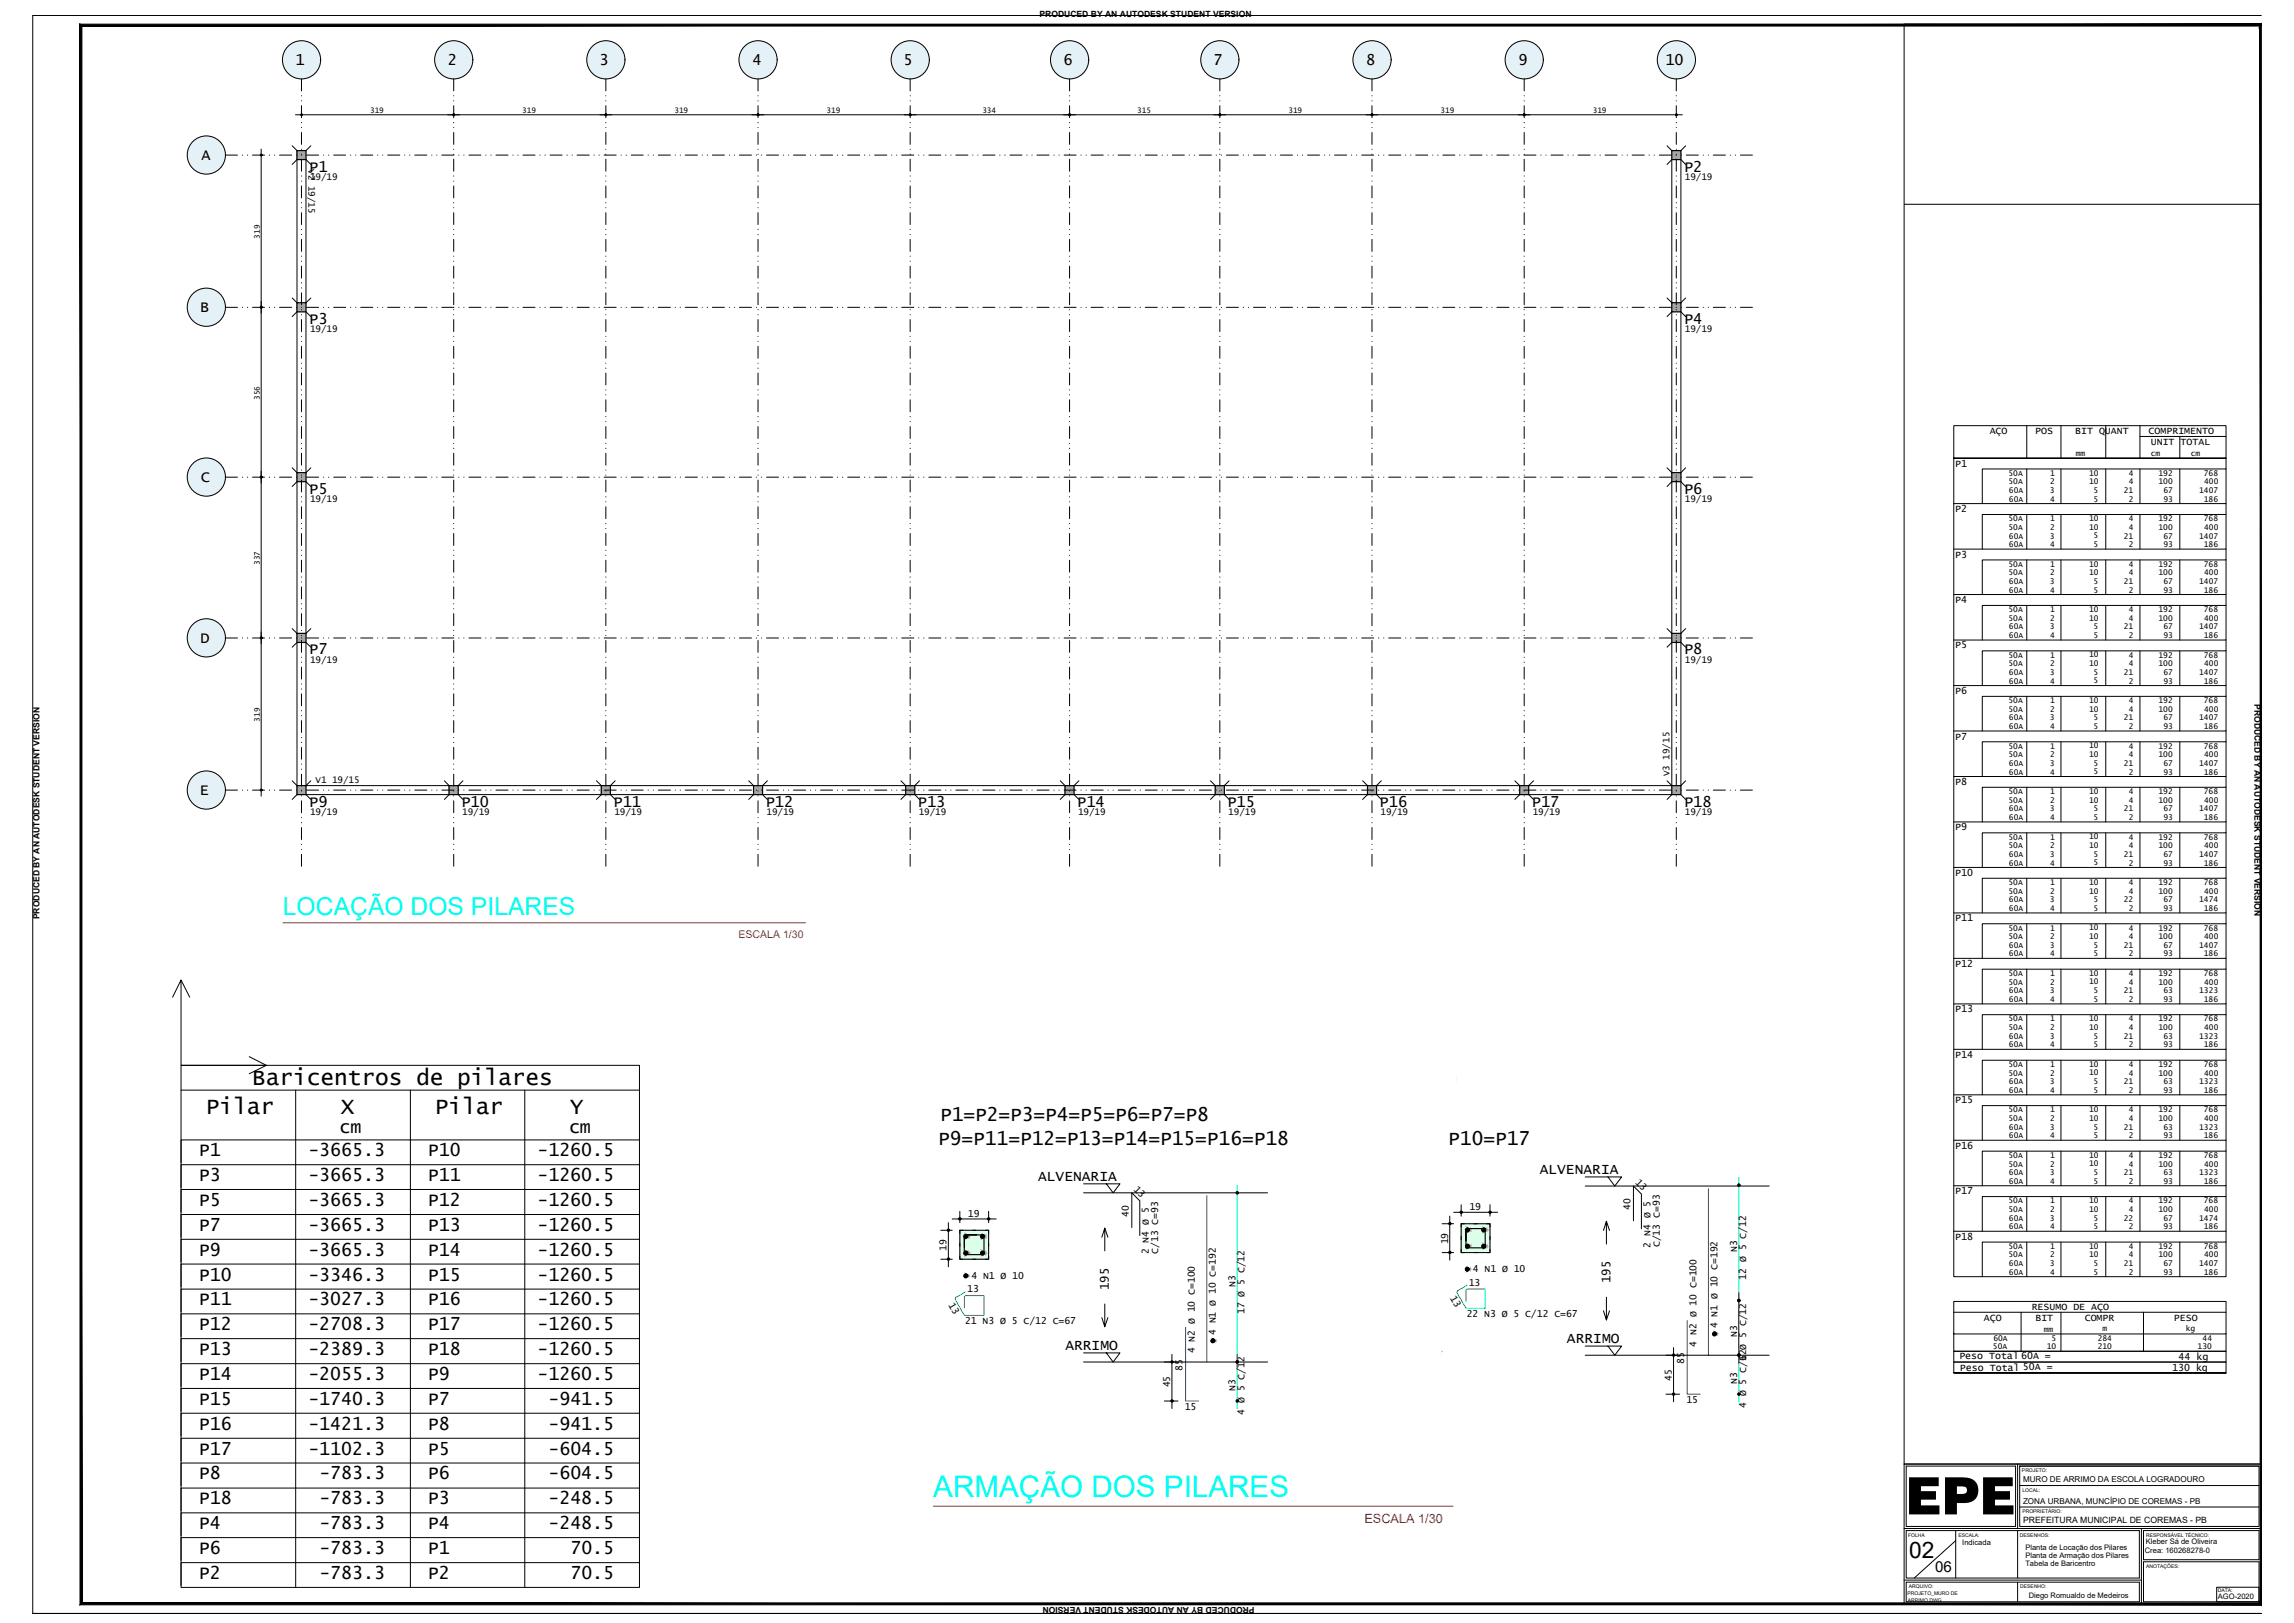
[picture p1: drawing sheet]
<svg xmlns="http://www.w3.org/2000/svg" width="1189mm" height="841mm" viewBox="0 0 1189 841" stroke-linecap="round" stroke-linejoin="round" font-family="sans-serif">
<defs><g id="words">
<text font-size="26.7" x="988" y="785">EPE</text>
<text font-size="15.4" fill="#0ff" x="484" y="776">ARMAÇÃO DOS PILARES</text>
<text font-size="12.8" fill="#0ff" x="147" y="474">LOCAÇÃO DOS PILARES</text>
<g font-size="11.8">
<text x="131" y="562">Baricentros de pilares</text>
<text x="107" y="577">Pilar</text>
<text x="177" y="577">X</text>
<text x="225" y="577">Pilar</text>
<text x="295" y="577">Y</text>
<text x="989" y="807">02</text>
</g>
<g font-size="10">
<text x="487" y="581">P1=P2=P3=P4=P5=P6=P7=P8</text>
<text x="486" y="593">P9=P11=P12=P13=P14=P15=P16=P18</text>
<text x="751" y="593">P10=P17</text>
</g>
<g font-size="9.4">
<text x="176" y="587">cm</text>
<text x="295" y="587">cm</text>
<text x="103" y="599">P1</text>
<text x="160" y="599">-3665.3</text>
<text x="222" y="599">P10</text>
<text x="279" y="599">-1260.5</text>
<text x="103" y="612">P3</text>
<text x="160" y="612">-3665.3</text>
<text x="222" y="612">P11</text>
<text x="279" y="612">-1260.5</text>
<text x="103" y="625">P5</text>
<text x="160" y="625">-3665.3</text>
<text x="222" y="625">P12</text>
<text x="279" y="625">-1260.5</text>
<text x="103" y="638">P7</text>
<text x="160" y="638">-3665.3</text>
<text x="222" y="638">P13</text>
<text x="279" y="638">-1260.5</text>
<text x="103" y="651">P9</text>
<text x="160" y="651">-3665.3</text>
<text x="222" y="651">P14</text>
<text x="279" y="651">-1260.5</text>
<text x="103" y="664">P10</text>
<text x="160" y="664">-3346.3</text>
<text x="222" y="664">P15</text>
<text x="279" y="664">-1260.5</text>
<text x="103" y="676">P11</text>
<text x="160" y="676">-3027.3</text>
<text x="222" y="676">P16</text>
<text x="279" y="676">-1260.5</text>
<text x="103" y="689">P12</text>
<text x="160" y="689">-2708.3</text>
<text x="222" y="689">P17</text>
<text x="279" y="689">-1260.5</text>
<text x="103" y="702">P13</text>
<text x="160" y="702">-2389.3</text>
<text x="222" y="702">P18</text>
<text x="279" y="702">-1260.5</text>
<text x="103" y="715">P14</text>
<text x="160" y="715">-2055.3</text>
<text x="222" y="715">P9</text>
<text x="279" y="715">-1260.5</text>
<text x="103" y="728">P15</text>
<text x="160" y="728">-1740.3</text>
<text x="222" y="728">P7</text>
<text x="284" y="728">-941.5</text>
<text x="103" y="741">P16</text>
<text x="160" y="741">-1421.3</text>
<text x="222" y="741">P8</text>
<text x="284" y="741">-941.5</text>
<text x="103" y="754">P17</text>
<text x="160" y="754">-1102.3</text>
<text x="222" y="754">P5</text>
<text x="284" y="754">-604.5</text>
<text x="103" y="767">P8</text>
<text x="165" y="767">-783.3</text>
<text x="222" y="767">P6</text>
<text x="284" y="767">-604.5</text>
<text x="103" y="780">P18</text>
<text x="165" y="780">-783.3</text>
<text x="222" y="780">P3</text>
<text x="284" y="780">-248.5</text>
<text x="103" y="792">P4</text>
<text x="165" y="792">-783.3</text>
<text x="222" y="792">P4</text>
<text x="284" y="792">-248.5</text>
<text x="103" y="805">P6</text>
<text x="165" y="805">-783.3</text>
<text x="222" y="805">P1</text>
<text x="296" y="805">70.5</text>
<text x="103" y="818">P2</text>
<text x="165" y="818">-783.3</text>
<text x="222" y="818">P2</text>
<text x="296" y="818">70.5</text>
</g>
<g font-size="7.9">
<text x="153" y="33">1</text>
<text x="232" y="33">2</text>
<text x="311" y="33">3</text>
<text x="390" y="33">4</text>
<text x="468" y="33">5</text>
<text x="551" y="33">6</text>
<text x="629" y="33">7</text>
<text x="708" y="33">8</text>
<text x="787" y="33">9</text>
<text x="863" y="33">10</text>
<text x="104" y="83">A</text>
<text x="160" y="89">P1</text>
<text x="873" y="89">P2</text>
<text x="104" y="162">B</text>
<text x="160" y="168">P3</text>
<text x="873" y="168">P4</text>
<text x="104" y="250">C</text>
<text x="160" y="256">P5</text>
<text x="873" y="256">P6</text>
<text x="104" y="333">D</text>
<text x="160" y="339">P7</text>
<text x="873" y="339">P8</text>
<text x="104" y="412">E</text>
<text x="160" y="418">P9</text>
<text x="239" y="418">P10</text>
<text x="318" y="418">P11</text>
<text x="397" y="418">P12</text>
<text x="476" y="418">P13</text>
<text x="558" y="418">P14</text>
<text x="636" y="418">P15</text>
<text x="715" y="418">P16</text>
<text x="794" y="418">P17</text>
<text x="873" y="418">P18</text>
</g>
<text font-size="7.8" x="1003" y="815">06</text>
<g font-size="7.5">
<text x="538" y="612">ALVENARIA</text>
<text x="798" y="608">ALVENARIA</text>
<text x="552" y="700">ARRIMO</text>
<text x="812" y="696">ARRIMO</text>
</g>
<text font-size="6.6" fill="#f00" x="707" y="789">ESCALA 1/30</text>
<g font-size="6.3">
<text x="835" y="665" transform="rotate(-90 835 665)">195</text>
<text x="575" y="668" transform="rotate(-90 575 668)">195</text>
</g>
<text font-size="5.5" fill="#f00" x="383" y="486">ESCALA 1/30</text>
<g font-size="5.1">
<text x="1031" y="225">AÇO</text>
<text x="1055" y="225">POS</text>
<text x="1075" y="225">BIT QUANT</text>
<text x="1114" y="225">COMPRIMENTO</text>
<text x="1115" y="231">UNIT TOTAL</text>
<text x="1013" y="242">P1</text>
<text x="1013" y="265">P2</text>
<text x="1013" y="289">P3</text>
<text x="1013" y="313">P4</text>
<text x="1013" y="336">P5</text>
<text x="1013" y="360">P6</text>
<text x="1013" y="383">P7</text>
<text x="1013" y="407">P8</text>
<text x="1013" y="430">P9</text>
<text x="1013" y="454">P10</text>
<text x="1013" y="477">P11</text>
<text x="1013" y="501">P12</text>
<text x="1013" y="525">P13</text>
<text x="1013" y="548">P14</text>
<text x="1013" y="572">P15</text>
<text x="1013" y="595">P16</text>
<text x="1013" y="619">P17</text>
<text x="1013" y="642">P18</text>
<text x="1053" y="679">RESUMO DE AÇO</text>
<text x="1028" y="684">AÇO</text>
<text x="1055" y="684">BIT</text>
<text x="1080" y="684">COMPR</text>
<text x="1127" y="684">PESO</text>
<text x="1015" y="704">Peso Total 60A =</text>
<text x="1129" y="705">44 kg</text>
<text x="1016" y="710">Peso Total 50A =</text>
<text x="1126" y="710">130 kg</text>
</g>
<g font-size="5">
<text x="587" y="617" transform="rotate(45 587 617)">13</text>
<text x="847" y="613" transform="rotate(45 847 613)">13</text>
<text x="761" y="627">19</text>
<text x="845" y="627" transform="rotate(-90 845 627)">40</text>
<text x="502" y="631">19</text>
<text x="585" y="631" transform="rotate(-90 585 631)">40</text>
<text x="750" y="645" transform="rotate(-90 750 645)">19</text>
<text x="855" y="646" transform="rotate(-90 855 646)">2 N4 Ø 5</text>
<text x="860" y="646" transform="rotate(-90 860 646)">C/13 C=93</text>
<text x="491" y="648" transform="rotate(-90 491 648)">19</text>
<text x="595" y="650" transform="rotate(-90 595 650)">2 N4 Ø 5</text>
<text x="600" y="650" transform="rotate(-90 600 650)">C/13 C=93</text>
<text x="900" y="649" transform="rotate(-90 900 649)">N3</text>
<text x="763" y="659">4 N1 Ø 10</text>
<text x="503" y="663">4 N1 Ø 10</text>
<text x="905" y="663" transform="rotate(-90 905 663)">12 Ø 5 C/12</text>
<text x="501" y="670">13</text>
<text x="640" y="667" transform="rotate(-90 640 667)">N3</text>
<text x="761" y="666">13</text>
<text x="491" y="676" transform="rotate(60 491 676)">13</text>
<text x="751" y="673" transform="rotate(60 751 673)">13</text>
<text x="645" y="681" transform="rotate(-90 645 681)">17 Ø 5 C/12</text>
<text x="760" y="683">22 N3 Ø 5 C/12 C=67</text>
<text x="500" y="686">21 N3 Ø 5 C/12 C=67</text>
<text x="890" y="688" transform="rotate(-90 890 688)">4 N1 Ø 10 C=192</text>
<text x="630" y="692" transform="rotate(-90 630 692)">4 N1 Ø 10 C=192</text>
<text x="900" y="693" transform="rotate(-90 900 693)">N3</text>
<text x="619" y="701" transform="rotate(-90 619 701)">4 N2 Ø 10 C=100</text>
<text x="879" y="698" transform="rotate(-90 879 698)">4 N2 Ø 10 C=100</text>
<text x="873" y="707" transform="rotate(-90 873 707)">85</text>
<text x="905" y="705" transform="rotate(-90 905 705)">6 Ø 5 C/12</text>
<text x="613" y="710" transform="rotate(-90 613 710)">85</text>
<text x="606" y="719" transform="rotate(-90 606 719)">45</text>
<text x="866" y="715" transform="rotate(-90 866 715)">45</text>
<text x="900" y="717" transform="rotate(-90 900 717)">N3</text>
<text x="640" y="721" transform="rotate(-90 640 721)">N3</text>
<text x="614" y="731">15</text>
<text x="874" y="727">15</text>
<text x="905" y="730" transform="rotate(-90 905 730)">4 Ø 5 C/12</text>
<text x="645" y="733" transform="rotate(-90 645 733)">4 Ø 5 C/12</text>
</g>
<g font-size="4.7">
<text x="160" y="88" transform="rotate(90 160 88)">V2 19/15</text>
<text x="161" y="93">19/19</text>
<text x="873" y="93">19/19</text>
<text x="161" y="172">19/19</text>
<text x="873" y="172">19/19</text>
<text x="161" y="260">19/19</text>
<text x="873" y="260">19/19</text>
<text x="161" y="344">19/19</text>
<text x="873" y="344">19/19</text>
<text x="164" y="406">V1 19/15</text>
<text x="865" y="402" transform="rotate(-90 865 402)">V3 19/15</text>
<text x="161" y="422">19/19</text>
<text x="240" y="422">19/19</text>
<text x="318" y="422">19/19</text>
<text x="397" y="422">19/19</text>
<text x="476" y="422">19/19</text>
<text x="559" y="422">19/19</text>
<text x="637" y="422">19/19</text>
<text x="715" y="422">19/19</text>
<text x="794" y="422">19/19</text>
<text x="873" y="422">19/19</text>
</g>
<text font-size="4.5" x="1048" y="789">PREFEITURA MUNICIPAL DE COREMAS - PB</text>
<g font-size="4.4">
<text x="539" y="9">PRODUCED BY AN AUTODESK STUDENT VERSION</text>
<text x="1168" y="365" transform="rotate(90 1168 365)">PRODUCED BY AN AUTODESK STUDENT VERSION</text>
<text x="20" y="476" transform="rotate(-90 20 476)">PRODUCED BY AN AUTODESK STUDENT VERSION</text>
<text x="650" y="833" transform="rotate(180 650 833)">PRODUCED BY AN AUTODESK STUDENT VERSION</text>
</g>
<g font-size="4.2">
<text x="1048" y="768">MURO DE ARRIMO DA ESCOLA LOGRADOURO</text>
<text x="1048" y="779">ZONA URBANA, MUNCÍPIO DE COREMAS - PB</text>
</g>
<g font-size="4.1">
<text x="1076" y="236">mm</text>
<text x="1115" y="236">cm</text>
<text x="1135" y="236">cm</text>
<text x="1041" y="247">50A</text>
<text x="1041" y="251">50A</text>
<text x="1062" y="247">1</text>
<text x="1062" y="251">2</text>
<text x="1083" y="246">10</text>
<text x="1083" y="251">10</text>
<text x="1103" y="247">4</text>
<text x="1103" y="251">4</text>
<text x="1119" y="247">192</text>
<text x="1119" y="251">100</text>
<text x="1142" y="247">768</text>
<text x="1142" y="251">400</text>
<text x="1041" y="256">60A</text>
<text x="1062" y="256">3</text>
<text x="1085" y="255">5</text>
<text x="1101" y="256">21</text>
<text x="1121" y="256">67</text>
<text x="1140" y="256">1407</text>
<text x="1041" y="260">60A</text>
<text x="1063" y="260">4</text>
<text x="1085" y="260">5</text>
<text x="1103" y="260">2</text>
<text x="1121" y="260">93</text>
<text x="1142" y="260">186</text>
<text x="1041" y="270">50A</text>
<text x="1041" y="275">50A</text>
<text x="1062" y="270">1</text>
<text x="1062" y="275">2</text>
<text x="1083" y="270">10</text>
<text x="1083" y="274">10</text>
<text x="1103" y="270">4</text>
<text x="1103" y="275">4</text>
<text x="1119" y="270">192</text>
<text x="1119" y="275">100</text>
<text x="1142" y="270">768</text>
<text x="1142" y="275">400</text>
<text x="1041" y="279">60A</text>
<text x="1062" y="279">3</text>
<text x="1085" y="279">5</text>
<text x="1101" y="279">21</text>
<text x="1121" y="279">67</text>
<text x="1140" y="279">1407</text>
<text x="1041" y="284">60A</text>
<text x="1063" y="284">4</text>
<text x="1085" y="283">5</text>
<text x="1103" y="284">2</text>
<text x="1121" y="284">93</text>
<text x="1142" y="284">186</text>
<text x="1041" y="294">50A</text>
<text x="1062" y="294">1</text>
<text x="1083" y="294">10</text>
<text x="1103" y="294">4</text>
<text x="1119" y="294">192</text>
<text x="1142" y="294">768</text>
<text x="1041" y="298">50A</text>
<text x="1062" y="298">2</text>
<text x="1083" y="298">10</text>
<text x="1103" y="298">4</text>
<text x="1119" y="298">100</text>
<text x="1142" y="298">400</text>
<text x="1041" y="303">60A</text>
<text x="1062" y="303">3</text>
<text x="1085" y="303">5</text>
<text x="1101" y="303">21</text>
<text x="1121" y="303">67</text>
<text x="1140" y="303">1407</text>
<text x="1041" y="307">60A</text>
<text x="1063" y="307">4</text>
<text x="1085" y="307">5</text>
<text x="1103" y="307">2</text>
<text x="1121" y="307">93</text>
<text x="1142" y="307">186</text>
<text x="1041" y="317">50A</text>
<text x="1062" y="317">1</text>
<text x="1083" y="317">10</text>
<text x="1103" y="317">4</text>
<text x="1119" y="317">192</text>
<text x="1142" y="317">768</text>
<text x="1041" y="322">50A</text>
<text x="1062" y="322">2</text>
<text x="1083" y="322">10</text>
<text x="1103" y="322">4</text>
<text x="1119" y="322">100</text>
<text x="1142" y="322">400</text>
<text x="1041" y="326">60A</text>
<text x="1062" y="326">3</text>
<text x="1085" y="326">5</text>
<text x="1101" y="326">21</text>
<text x="1121" y="326">67</text>
<text x="1140" y="326">1407</text>
<text x="1041" y="331">60A</text>
<text x="1063" y="331">4</text>
<text x="1085" y="331">5</text>
<text x="1103" y="331">2</text>
<text x="1121" y="331">93</text>
<text x="1142" y="331">186</text>
<text x="1041" y="341">50A</text>
<text x="1062" y="341">1</text>
<text x="1083" y="341">10</text>
<text x="1103" y="341">4</text>
<text x="1119" y="341">192</text>
<text x="1142" y="341">768</text>
<text x="1041" y="345">50A</text>
<text x="1062" y="345">2</text>
<text x="1083" y="345">10</text>
<text x="1103" y="345">4</text>
<text x="1119" y="345">100</text>
<text x="1142" y="345">400</text>
<text x="1041" y="350">60A</text>
<text x="1062" y="350">3</text>
<text x="1085" y="350">5</text>
<text x="1101" y="350">21</text>
<text x="1121" y="350">67</text>
<text x="1140" y="350">1407</text>
<text x="1041" y="354">60A</text>
<text x="1063" y="354">4</text>
<text x="1085" y="354">5</text>
<text x="1103" y="354">2</text>
<text x="1121" y="354">93</text>
<text x="1142" y="354">186</text>
<text x="1041" y="364">50A</text>
<text x="1062" y="364">1</text>
<text x="1083" y="364">10</text>
<text x="1103" y="364">4</text>
<text x="1119" y="364">192</text>
<text x="1142" y="364">768</text>
<text x="1041" y="369">50A</text>
<text x="1062" y="369">2</text>
<text x="1083" y="369">10</text>
<text x="1103" y="369">4</text>
<text x="1119" y="369">100</text>
<text x="1142" y="369">400</text>
<text x="1041" y="373">60A</text>
<text x="1041" y="378">60A</text>
<text x="1062" y="373">3</text>
<text x="1063" y="378">4</text>
<text x="1085" y="373">5</text>
<text x="1085" y="378">5</text>
<text x="1101" y="373">21</text>
<text x="1103" y="378">2</text>
<text x="1121" y="373">67</text>
<text x="1121" y="378">93</text>
<text x="1140" y="373">1407</text>
<text x="1142" y="378">186</text>
<text x="1041" y="388">50A</text>
<text x="1062" y="388">1</text>
<text x="1083" y="388">10</text>
<text x="1103" y="388">4</text>
<text x="1119" y="388">192</text>
<text x="1142" y="388">768</text>
<text x="1041" y="392">50A</text>
<text x="1062" y="392">2</text>
<text x="1083" y="392">10</text>
<text x="1103" y="392">4</text>
<text x="1119" y="392">100</text>
<text x="1142" y="392">400</text>
<text x="1041" y="397">60A</text>
<text x="1041" y="401">60A</text>
<text x="1062" y="397">3</text>
<text x="1063" y="401">4</text>
<text x="1085" y="397">5</text>
<text x="1085" y="401">5</text>
<text x="1101" y="397">21</text>
<text x="1103" y="401">2</text>
<text x="1121" y="397">67</text>
<text x="1121" y="401">93</text>
<text x="1140" y="397">1407</text>
<text x="1142" y="401">186</text>
<text x="1041" y="411">50A</text>
<text x="1062" y="411">1</text>
<text x="1083" y="411">10</text>
<text x="1103" y="411">4</text>
<text x="1119" y="411">192</text>
<text x="1142" y="411">768</text>
<text x="1041" y="416">50A</text>
<text x="1062" y="416">2</text>
<text x="1083" y="416">10</text>
<text x="1103" y="416">4</text>
<text x="1119" y="416">100</text>
<text x="1142" y="416">400</text>
<text x="1041" y="420">60A</text>
<text x="1041" y="425">60A</text>
<text x="1062" y="420">3</text>
<text x="1063" y="425">4</text>
<text x="1085" y="420">5</text>
<text x="1085" y="425">5</text>
<text x="1101" y="420">21</text>
<text x="1103" y="425">2</text>
<text x="1121" y="420">67</text>
<text x="1121" y="425">93</text>
<text x="1140" y="420">1407</text>
<text x="1142" y="425">186</text>
<text x="1041" y="435">50A</text>
<text x="1062" y="435">1</text>
<text x="1083" y="435">10</text>
<text x="1103" y="435">4</text>
<text x="1119" y="435">192</text>
<text x="1142" y="435">768</text>
<text x="1041" y="440">50A</text>
<text x="1062" y="440">2</text>
<text x="1083" y="439">10</text>
<text x="1085" y="444">5</text>
<text x="1103" y="440">4</text>
<text x="1119" y="440">100</text>
<text x="1142" y="440">400</text>
<text x="1041" y="444">60A</text>
<text x="1041" y="449">60A</text>
<text x="1062" y="444">3</text>
<text x="1063" y="449">4</text>
<text x="1085" y="448">5</text>
<text x="1101" y="444">21</text>
<text x="1103" y="449">2</text>
<text x="1121" y="444">67</text>
<text x="1121" y="449">93</text>
<text x="1140" y="444">1407</text>
<text x="1142" y="449">186</text>
<text x="1041" y="459">50A</text>
<text x="1062" y="459">1</text>
<text x="1083" y="459">10</text>
<text x="1103" y="459">4</text>
<text x="1119" y="459">192</text>
<text x="1142" y="459">768</text>
<text x="1041" y="463">50A</text>
<text x="1041" y="468">60A</text>
<text x="1062" y="468">3</text>
<text x="1062" y="463">2</text>
<text x="1083" y="463">10</text>
<text x="1085" y="468">5</text>
<text x="1101" y="468">22</text>
<text x="1103" y="463">4</text>
<text x="1119" y="463">100</text>
<text x="1121" y="468">67</text>
<text x="1140" y="468">1474</text>
<text x="1142" y="463">400</text>
<text x="1041" y="472">60A</text>
<text x="1063" y="472">4</text>
<text x="1085" y="472">5</text>
<text x="1103" y="472">2</text>
<text x="1121" y="472">93</text>
<text x="1142" y="472">186</text>
<text x="1041" y="482">50A</text>
<text x="1062" y="482">1</text>
<text x="1083" y="482">10</text>
<text x="1103" y="482">4</text>
<text x="1119" y="482">192</text>
<text x="1142" y="482">768</text>
<text x="1041" y="487">50A</text>
<text x="1041" y="491">60A</text>
<text x="1062" y="491">3</text>
<text x="1062" y="487">2</text>
<text x="1083" y="487">10</text>
<text x="1085" y="491">5</text>
<text x="1101" y="491">21</text>
<text x="1103" y="487">4</text>
<text x="1119" y="487">100</text>
<text x="1121" y="491">67</text>
<text x="1140" y="491">1407</text>
<text x="1142" y="487">400</text>
<text x="1041" y="496">60A</text>
<text x="1063" y="496">4</text>
<text x="1085" y="496">5</text>
<text x="1103" y="496">2</text>
<text x="1121" y="496">93</text>
<text x="1142" y="496">186</text>
<text x="1041" y="506">50A</text>
<text x="1062" y="506">1</text>
<text x="1083" y="506">10</text>
<text x="1103" y="506">4</text>
<text x="1119" y="506">192</text>
<text x="1142" y="506">768</text>
<text x="1041" y="510">50A</text>
<text x="1041" y="515">60A</text>
<text x="1062" y="515">3</text>
<text x="1062" y="510">2</text>
<text x="1083" y="510">10</text>
<text x="1085" y="515">5</text>
<text x="1101" y="515">21</text>
<text x="1103" y="510">4</text>
<text x="1119" y="510">100</text>
<text x="1121" y="515">63</text>
<text x="1140" y="515">1323</text>
<text x="1142" y="510">400</text>
<text x="1041" y="519">60A</text>
<text x="1063" y="519">4</text>
<text x="1085" y="519">5</text>
<text x="1103" y="519">2</text>
<text x="1121" y="519">93</text>
<text x="1142" y="519">186</text>
<text x="1041" y="529">50A</text>
<text x="1041" y="534">50A</text>
<text x="1062" y="529">1</text>
<text x="1062" y="534">2</text>
<text x="1083" y="529">10</text>
<text x="1083" y="534">10</text>
<text x="1103" y="529">4</text>
<text x="1103" y="534">4</text>
<text x="1119" y="529">192</text>
<text x="1119" y="534">100</text>
<text x="1142" y="529">768</text>
<text x="1142" y="534">400</text>
<text x="1041" y="538">60A</text>
<text x="1062" y="538">3</text>
<text x="1085" y="538">5</text>
<text x="1101" y="538">21</text>
<text x="1121" y="538">63</text>
<text x="1140" y="538">1323</text>
<text x="1041" y="543">60A</text>
<text x="1063" y="543">4</text>
<text x="1085" y="543">5</text>
<text x="1103" y="543">2</text>
<text x="1121" y="543">93</text>
<text x="1142" y="543">186</text>
<text x="1041" y="553">50A</text>
<text x="1041" y="557">50A</text>
<text x="1062" y="553">1</text>
<text x="1062" y="557">2</text>
<text x="1083" y="553">10</text>
<text x="1083" y="557">10</text>
<text x="1103" y="553">4</text>
<text x="1103" y="557">4</text>
<text x="1119" y="553">192</text>
<text x="1119" y="557">100</text>
<text x="1142" y="553">768</text>
<text x="1142" y="557">400</text>
<text x="1041" y="562">60A</text>
<text x="1062" y="562">3</text>
<text x="1085" y="562">5</text>
<text x="1101" y="562">21</text>
<text x="1121" y="562">63</text>
<text x="1140" y="562">1323</text>
<text x="1041" y="566">60A</text>
<text x="1063" y="566">4</text>
<text x="1085" y="566">5</text>
<text x="1103" y="566">2</text>
<text x="1121" y="566">93</text>
<text x="1142" y="566">186</text>
<text x="1041" y="576">50A</text>
<text x="1041" y="581">50A</text>
<text x="1062" y="576">1</text>
<text x="1062" y="581">2</text>
<text x="1083" y="576">10</text>
<text x="1083" y="581">10</text>
<text x="1103" y="576">4</text>
<text x="1103" y="581">4</text>
<text x="1119" y="576">192</text>
<text x="1119" y="581">100</text>
<text x="1142" y="576">768</text>
<text x="1142" y="581">400</text>
<text x="1041" y="585">60A</text>
<text x="1062" y="585">3</text>
<text x="1085" y="585">5</text>
<text x="1101" y="585">21</text>
<text x="1121" y="585">63</text>
<text x="1140" y="585">1323</text>
<text x="1041" y="590">60A</text>
<text x="1063" y="590">4</text>
<text x="1085" y="590">5</text>
<text x="1103" y="590">2</text>
<text x="1121" y="590">93</text>
<text x="1142" y="590">186</text>
<text x="1041" y="600">50A</text>
<text x="1062" y="600">1</text>
<text x="1083" y="600">10</text>
<text x="1103" y="600">4</text>
<text x="1119" y="600">192</text>
<text x="1142" y="600">768</text>
<text x="1041" y="604">50A</text>
<text x="1062" y="604">2</text>
<text x="1083" y="604">10</text>
<text x="1103" y="604">4</text>
<text x="1119" y="604">100</text>
<text x="1142" y="604">400</text>
<text x="1041" y="609">60A</text>
<text x="1062" y="609">3</text>
<text x="1085" y="609">5</text>
<text x="1101" y="609">21</text>
<text x="1121" y="609">63</text>
<text x="1140" y="609">1323</text>
<text x="1041" y="613">60A</text>
<text x="1063" y="613">4</text>
<text x="1085" y="613">5</text>
<text x="1103" y="613">2</text>
<text x="1121" y="613">93</text>
<text x="1142" y="613">186</text>
<text x="1041" y="624">50A</text>
<text x="1062" y="624">1</text>
<text x="1083" y="623">10</text>
<text x="1103" y="624">4</text>
<text x="1119" y="624">192</text>
<text x="1142" y="624">768</text>
<text x="1041" y="628">50A</text>
<text x="1062" y="628">2</text>
<text x="1083" y="628">10</text>
<text x="1103" y="628">4</text>
<text x="1119" y="628">100</text>
<text x="1142" y="628">400</text>
<text x="1041" y="633">60A</text>
<text x="1062" y="633">3</text>
<text x="1085" y="632">5</text>
<text x="1101" y="633">22</text>
<text x="1121" y="633">67</text>
<text x="1140" y="633">1474</text>
<text x="1041" y="637">60A</text>
<text x="1063" y="637">4</text>
<text x="1085" y="637">5</text>
<text x="1103" y="637">2</text>
<text x="1121" y="637">93</text>
<text x="1142" y="637">186</text>
<text x="1041" y="647">50A</text>
<text x="1062" y="647">1</text>
<text x="1083" y="647">10</text>
<text x="1103" y="647">4</text>
<text x="1119" y="647">192</text>
<text x="1142" y="647">768</text>
<text x="1041" y="652">50A</text>
<text x="1062" y="652">2</text>
<text x="1083" y="652">10</text>
<text x="1103" y="652">4</text>
<text x="1119" y="652">100</text>
<text x="1142" y="652">400</text>
<text x="1041" y="656">60A</text>
<text x="1062" y="656">3</text>
<text x="1085" y="656">5</text>
<text x="1101" y="656">21</text>
<text x="1121" y="656">67</text>
<text x="1140" y="656">1407</text>
<text x="1041" y="661">60A</text>
<text x="1063" y="661">4</text>
<text x="1085" y="661">5</text>
<text x="1103" y="661">2</text>
<text x="1121" y="661">93</text>
<text x="1142" y="661">186</text>
<text x="1090" y="690">m</text>
<text x="1133" y="690">kg</text>
<text x="1033" y="695">60A</text>
<text x="1059" y="690">mm</text>
<text x="1063" y="695">5</text>
<text x="1087" y="695">284</text>
<text x="1142" y="695">44</text>
<text x="1033" y="699">50A</text>
<text x="1061" y="699">10</text>
<text x="1087" y="699">210</text>
<text x="1139" y="699">130</text>
</g>
<g font-size="3.9">
<text x="192" y="59">319</text>
<text x="271" y="59">319</text>
<text x="350" y="59">319</text>
<text x="428" y="59">319</text>
<text x="509" y="59">334</text>
<text x="589" y="59">315</text>
<text x="668" y="59">319</text>
<text x="747" y="59">319</text>
<text x="825" y="59">319</text>
<text x="135" y="124" transform="rotate(-90 135 124)">319</text>
<text x="135" y="207" transform="rotate(-90 135 207)">356</text>
<text x="135" y="293" transform="rotate(-90 135 293)">337</text>
<text x="135" y="374" transform="rotate(-90 135 374)">319</text>
<text x="1017" y="800">Indicada</text>
<text x="1050" y="803">Planta de Locação dos Pilares</text>
<text x="1112" y="800">Kleber Sá de Oliveira</text>
<text x="1050" y="807">Planta de Armação dos Pilares</text>
<text x="1112" y="805">Crea: 160268278-0</text>
<text x="1050" y="812">Tabela de Baricentro</text>
<text x="1051" y="828">Diego Romualdo de Medeiros</text>
<text x="1149" y="829">AGO-2020</text>
</g>
<g font-size="2.6">
<text x="1048" y="763">PROJETO:</text>
<text x="1048" y="773">LOCAL:</text>
<text x="1048" y="784">PROPRIETÁRIO:</text>
<text x="989" y="796">FOLHA</text>
<text x="1015" y="796">ESCALA:</text>
<text x="1047" y="796">DESENHOS:</text>
<text x="1112" y="796">RESPONSÁVEL TÉCNICO:</text>
<text x="1112" y="812">ANOTAÇÕES:</text>
<text x="989" y="827">PROJETO_MURO DE</text>
<text x="989" y="823">ARQUIVO:</text>
<text x="1047" y="823">DESENHO:</text>
<text x="1149" y="825">DATA:</text>
<text x="989" y="830">ARRIMO.DWG</text>
</g>
<g font-size=".3">
<text x="914" y="615">1</text>
<text x="654" y="618">1</text>
<text x="654" y="706">0</text>
<text x="914" y="702">0</text>
</g>
</g></defs>
<!-- layer: PDF3_Geometry -->
<g fill="none" stroke="#000" stroke-width=".52">
<path d="M1050 221v16M1068 221v16M1091 221v16M1109 221v16M1109 226h45M1130 226v11M1050 243v18M1068 243v18M1091 243v18M1109 243v18M1130 243v18M1154 243v18h-141"/>
<path d="M1027 261v-18h127v-6h-141v-16h141v16h-141v425h141v-18M1050 267v18M1068 267v18M1091 267v18M1109 267v18M1130 267v18M1154 261v6h-127v18M1154 267v18h-141M1050 290v18M1068 290v18M1091 290v18M1109 290v18"/>
<path d="M1130 290v18M1154 285v5h-127v18M1154 290v18h-141M1050 314v18M1068 314v18M1091 314v18M1109 314v18M1130 314v18M1154 308v6h-127v18M1154 314v18h-141M1050 337v18M1068 337v18"/>
<path d="M1091 337v18M1109 337v18M1130 337v18M1154 332v5h-127v18M1154 337v18h-141M1154 355v6h-127v18M1050 361v18M1068 361v18M1091 361v18M1109 361v18M1130 361v18M1154 361v18h-141"/>
<path d="M1154 379v5h-127v18M1050 384v18M1068 384v18M1091 384v18M1109 384v18M1130 384v18M1154 384v18h-141M1050 408v18M1068 408v18M1091 408v18M1109 408v18M1130 408v18"/>
<path d="M1154 402v6h-127v18M1154 408v18h-141M1050 432v17M1068 432v17M1091 432v17M1109 432v17M1130 432v17M1154 426v6h-127v17M1154 432v17h-141M1050 455v18M1068 455v18M1091 455v18"/>
<path d="M1109 455v18M1130 455v18M1154 449v6h-127v18M1154 455v18h-141M1050 479v18M1068 479v18M1091 479v18M1109 479v18M1130 479v18M1154 473v6h-127v18M1154 479v18h-141M1154 497v5h-127v18"/>
<path d="M1050 502v18M1068 502v18M1091 502v18M1109 502v18M1130 502v18M1154 502v18h-141M1050 526v18M1068 526v18M1091 526v18M1109 526v18M1130 526v18M1154 520v6h-127v18"/>
<path d="M1154 526v18h-141M1050 549v18M1068 549v18M1091 549v18M1109 549v18M1130 549v18M1154 544v5h-127v18M1154 549v18h-141M1050 573v18M1068 573v18M1091 573v18M1109 573v18"/>
<path d="M1130 573v18M1154 567v6h-127v18M1154 573v18h-141M1050 597v17M1068 597v17M1091 597v17M1109 597v17M1130 597v17M1154 591v6h-127v17M1154 597v17h-141M562 613h18l-3 5-4-5M562 618h95"/>
<path d="M822 610h18l-3 5-4-5M822 615h95M1154 614v6h-127v18M488 638h5M491 634v22M493 632h23M497 638h15v15h-15zM497 628v6M499 638h-2v1M500 640v1M501 640l-1 1M504 638h2"/>
<path d="M506 640h-5h9v10h-10v-9v5M509 640l-1 1M510 640l-2 1M510 640l-1 1M511 638h1v1M512 628v6M573 636l1 5M587 636v-18l4 4v18M747 634h6M751 630v23M753 628h23M757 634h15v15h-15z"/>
<path d="M757 624v6M759 634h-2v2M760 636v1M761 636l-1 1M761 637l-1 1M761 636l-1 2 1-1M761 637v1M764 634h2M766 637h-5h9v10h-10v-9v5M768 638l2-1-2 1M769 636l-1 1M769 636l-1 2"/>
<path d="M770 637l-2 1M770 637l-1 1M771 634h1v2M772 624v6M831 638l2-5v12M833 633l1 5M847 633v-18l4 4v18M1050 620v18M1068 620v18M1091 620v18M1109 620v18M1130 620v18"/>
<path d="M1154 620v18h-141M1154 638v6h-127v18M488 653h5M497 651v2h2M497 644v2M500 641l1-1-1 1M500 648v1M501 648l-1 1M501 648l-1 2M501 649l-1 1M501 640l-1 2M501 649v1"/>
<path d="M501 641v1M501 641l-1 1M504 653h2M508 650l2-1-1 1M509 648l-1 1M510 648l-2 2M510 649l-1 1M510 640l-1 2M510 641l-1 1M512 651v2h-1M512 644v2M571 641l2-5v12"/>
<path d="M747 649h6M757 647v2h2M757 641v1M760 657l-1 1M760 645v1M761 657l-2 1M761 645l-1 1M761 657l-1 1M761 657l-1 2M761 645l-1 2M761 658v1M761 658l-1 1"/>
<path d="M761 646v1M761 646l-1 1M764 649h2M769 645l-1 1M770 645l-2 1 2-1M770 645l-2 2M770 645l-1 2M770 646l-1 1M772 647v2h-1M772 641v1M1050 644v18M1068 644v18"/>
<path d="M1091 644v18M1109 644v18M1130 644v18M500 660v1M501 660l-1 1M501 660l-1 2 1-2M501 660l-1 2M501 661l-1 1M501 661v1M573 676v12l-2-5M833 672v12l-2-5M834 679l-1 5"/>
<path d="M901 670v36M1013 674h141v17h-141zM574 683l-1 5M628 695l1-1-1 1M628 694v1M629 694l-1 1M629 694l-1 2M630 695l-1 1M630 695l-2 1M822 698h18l-3 4-4-4M867 698v28M888 690v1"/>
<path d="M889 690l-1 1M889 690l-1 2M889 691l-1 1M890 691l-1 1M890 691l-2 1M1013 691v9h141v6h-141v5h141h-141M1013 680h141M1047 680v20M1068 680v20M1111 680v20M1154 691v9h-141v6h141v5M562 701h18l-3 5-4-5"/>
<path d="M562 706h95M607 702v28M822 702h95M603 726h7M863 722h7"/>
<circle cx="641" cy="618" r=".6"/>
<circle cx="641" cy="618" r=".3"/>
<circle cx="901" cy="614" r=".6"/>
<circle cx="901" cy="614" r=".3"/>
<circle cx="492" cy="638" r=".6"/>
<circle cx="492" cy="638" r=".3"/>
<circle cx="497" cy="632" r=".6"/>
<circle cx="497" cy="632" r=".3"/>
<circle cx="512" cy="632" r=".6"/>
<circle cx="512" cy="632" r=".3"/>
<circle cx="751" cy="634" r=".6"/>
<circle cx="751" cy="634" r=".3"/>
<circle cx="757" cy="628" r=".6"/>
<circle cx="757" cy="628" r=".3"/>
<circle cx="761" cy="637" r="1"/>
<circle cx="769" cy="637" r="1"/>
<circle cx="772" cy="628" r=".6"/>
<circle cx="772" cy="628" r=".3"/>
<circle cx="492" cy="652" r=".6"/>
<circle cx="492" cy="652" r=".3"/>
<circle cx="501" cy="641" r="1"/>
<circle cx="501" cy="649" r="1"/>
<circle cx="509" cy="649" r="1"/>
<circle cx="509" cy="641" r="1"/>
<circle cx="751" cy="649" r=".6"/>
<circle cx="751" cy="649" r=".3"/>
<circle cx="760" cy="658" r="1"/>
<circle cx="761" cy="646" r="1"/>
<circle cx="769" cy="646" r="1"/>
<circle cx="501" cy="661" r="1"/>
<circle cx="901" cy="674" r=".6"/>
<circle cx="901" cy="674" r=".3"/>
<circle cx="629" cy="695" r="1"/>
<circle cx="889" cy="691" r="1"/>
<circle cx="607" cy="706" r=".6"/>
<circle cx="607" cy="706" r=".3"/>
<circle cx="641" cy="706" r=".6"/>
<circle cx="641" cy="706" r=".3"/>
<circle cx="867" cy="702" r=".6"/>
<circle cx="867" cy="702" r=".3"/>
<circle cx="901" cy="702" r=".6"/>
<circle cx="901" cy="702" r=".3"/>
<circle cx="607" cy="726" r=".6"/>
<circle cx="607" cy="726" r=".3"/>
<circle cx="641" cy="726" r=".6"/>
<circle cx="641" cy="726" r=".3"/>
<circle cx="867" cy="722" r=".6"/>
<circle cx="867" cy="722" r=".3"/>
<circle cx="901" cy="722" r=".6"/>
<circle cx="901" cy="722" r=".3"/>
</g>
<!-- layer: PDF4_Geometry -->
<g fill="none" stroke="#000" stroke-width=".52">
<path d="M153 59h719M156 41v6M156 50h.1M156 52h.1M156 55v6M235 41v6M235 50h.1M235 52h.1M235 55v6M314 41v6M314 50h.1M314 52h.1"/>
<path d="M314 55v6M393 41v6M393 50h.1M393 52h.1M393 55v6M472 41v6M472 50h.1M472 52h.1M472 55v6M554 41v6M554 50h.1M554 52h.1"/>
<path d="M554 55v6M632 41v6M632 50h.1M632 52h.1M632 55v6M711 41v6M711 50h.1M711 52h.1M711 55v6M790 41v6M790 50h.1M790 52h.1"/>
<path d="M790 55v6M869 41v6M869 50h.1M869 52h.1M869 55v6M135 77v336M151 76l3 2M156 63v1M156 66h.1M156 69v6M156 77h.1M156 80h.1"/>
<path d="M161 76l-2 2M235 63v1M235 66h.1M235 69v6M235 77h.1M235 80h.1M314 63v1M314 66h.1M314 69v6M314 77h.1M314 80h.1M393 63v1"/>
<path d="M393 66h.1M393 69v6M393 77h.1M393 80h.1M472 63v1M472 66h.1M472 69v6M472 77h.1M472 80h.1M554 63v1M554 66h.1M554 69v6"/>
<path d="M554 77h.1M554 80h.1M632 63v1M632 66h.1M632 69v6M632 77h.1M632 80h.1M711 63v1M711 66h.1M711 69v6M711 77h.1M711 80h.1"/>
<path d="M790 63v1M790 66h.1M790 69v6M790 77h.1M790 80h.1M864 76l2 2M869 63v1M869 66h.1M869 69v6M869 77h.1M869 80h.1M874 76l-3 2"/>
<path d="M117 80h6M126 80h.1M128 80h.1M131 80h6M140 80h.1M142 80h.1M145 80h6M151 85l3-2v74l-3-3M154 80h.1M156 82v7M156 91h.1M156 94h.1"/>
<path d="M156 96v7M159 80h6M161 85l-2-2v74l2-3M168 80h.1M170 80h.1M173 80h6M182 80h.1M184 80h.1M187 80h6M196 80h.1M198 80h.1M201 80h6"/>
<path d="M210 80h.1M212 80h.1M215 80h6M224 80h.1M226 80h.1M229 80h6M235 82v7M235 91h.1M235 94h.1M235 96v7M238 80h.1M240 80h.1"/>
<path d="M243 80h6M252 80h.1M254 80h1M257 80h6M266 80h.1M268 80h1M271 80h6M280 80h.1M282 80h1M285 80h6M294 80h.1M296 80h1"/>
<path d="M299 80h6M308 80h.1M310 80h1M313 80h6M314 82v7M314 91h.1M314 94h.1M314 96v7M322 80h.1M324 80h1M327 80h6M336 80h.1"/>
<path d="M339 80h.1M341 80h6M350 80h.1M353 80h.1M355 80h6M364 80h.1M367 80h.1M369 80h6M378 80h.1M381 80h.1M383 80h6M392 80h.1"/>
<path d="M393 82v7M393 91h.1M393 94h.1M393 96v7M395 80h.1M397 80h6M406 80h.1M409 80h.1M411 80h7M420 80h.1M423 80h.1M425 80h7"/>
<path d="M434 80h.1M437 80h.1M439 80h7M448 80h.1M451 80h.1M453 80h7M462 80h.1M465 80h.1M467 80h7M472 82v7M472 91h.1M472 94h.1"/>
<path d="M472 96v7M476 80h.1M479 80h.1M481 80h7M490 80h.1M493 80h.1M495 80h7M504 80h.1M507 80h.1M509 80h7M518 80h.1M521 80h.1"/>
<path d="M523 80h7M532 80h.1M535 80h.1M537 80h7M546 80h.1M549 80h.1M551 80h7M554 82v7M554 91h.1M554 94h.1M554 96v7M560 80h.1"/>
<path d="M563 80h.1M565 80h7M574 80h.1M577 80h.1M579 80h7M588 80h.1M591 80h.1M594 80h6M602 80h.1M605 80h.1M608 80h6M616 80h.1"/>
<path d="M619 80h.1M622 80h6M630 80h.1M632 82v7M632 91h.1M632 94h.1M632 96v7M633 80h.1M636 80h6M644 80h.1M647 80h.1M650 80h6"/>
<path d="M658 80h.1M661 80h.1M664 80h6M672 80h.1M675 80h.1M678 80h6M686 80h1M689 80h.1M692 80h6M700 80h1M703 80h.1M706 80h6"/>
<path d="M711 82v7M711 91h.1M711 94h.1M711 96v7M714 80h1M717 80h.1M720 80h6M728 80h1M731 80h.1M734 80h6M742 80h1M745 80h.1"/>
<path d="M748 80h6M756 80h1M759 80h.1M762 80h6M771 80h.1M773 80h.1M776 80h6M785 80h.1M787 80h.1M790 80h6M790 82v7M790 91h.1"/>
<path d="M790 94h.1M790 96v7M799 80h.1M801 80h.1M804 80h6M813 80h.1M815 80h.1M818 80h6M827 80h.1M829 80h.1M832 80h6M841 80h.1"/>
<path d="M843 80h.1M846 80h6M855 80h.1M857 80h.1M860 80h6M864 85l2-2v74l-2-3M869 82v7M869 91h.1M869 94h.1M869 96v7M871 80h.1M874 85l-3-2v74l3-3"/>
<path d="M874 80h6M883 80h.1M885 80h.1M888 80h6M897 80h.1M899 80h.1M902 80h6M156 105h.1M156 108h.1M156 110v6M156 119h.1M235 105h.1"/>
<path d="M235 108h.1M235 110v6M235 119h.1M314 105h.1M314 108h.1M314 110v6M314 119h.1M393 105h.1M393 108h.1M393 110v6M393 119h.1M472 105h.1"/>
<path d="M472 108h.1M472 110v6M472 119h.1M554 105h.1M554 108h.1M554 110v6M554 119h.1M632 105h.1M632 108h.1M632 110v6M632 119h.1M711 105h.1"/>
<path d="M711 108h.1M711 110v6M711 119h.1M790 105h.1M790 108h.1M790 110v6M790 119h.1M869 105h.1M869 108h.1M869 110v6M869 119h.1M156 121v1"/>
<path d="M156 124v6M156 133h.1M156 135h.1M156 138v6M235 121v1M235 124v6M235 133h.1M235 135h.1M235 138v6M314 121v1M314 124v6M314 133h.1"/>
<path d="M314 135h.1M314 138v6M393 121v1M393 124v6M393 133h.1M393 135h.1M393 138v6M472 121v1M472 124v6M472 133h.1M472 135h.1M472 138v6"/>
<path d="M554 121v1M554 124v6M554 133h.1M554 135h.1M554 138v6M632 121v1M632 124v6M632 133h.1M632 135h.1M632 138v6M711 121v1M711 124v6"/>
<path d="M711 133h.1M711 135h.1M711 138v6M790 121v1M790 124v6M790 133h.1M790 135h.1M790 138v6M869 121v1M869 124v6M869 133h.1M869 135h.1"/>
<path d="M869 138v6M117 159h6M126 159h.1M128 159h.1M131 159h6M140 159h.1M142 159h.1M145 159h6M154 159h.1M156 159h.1M156 147h.1M156 149h.1"/>
<path d="M156 152v6M159 159h6M168 159h.1M170 159h.1M173 159h6M182 159h.1M184 159h.1M187 159h6M196 159h.1M198 159h.1M201 159h6M210 159h.1"/>
<path d="M212 159h.1M215 159h6M224 159h.1M226 159h.1M229 159h6M235 147h.1M235 149h.1M235 152v6M238 159h.1M240 159h.1M243 159h6M252 159h.1"/>
<path d="M254 159h1M257 159h6M266 159h.1M268 159h1M271 159h6M280 159h.1M282 159h1M285 159h6M294 159h.1M296 159h1M299 159h6M308 159h.1"/>
<path d="M310 159h1M313 159h6M314 147h.1M314 149h.1M314 152v6M322 159h.1M324 159h1M327 159h6M336 159h.1M339 159h.1M341 159h6M350 159h.1"/>
<path d="M353 159h.1M355 159h6M364 159h.1M367 159h.1M369 159h6M378 159h.1M381 159h.1M383 159h6M392 159h.1M393 147h.1M393 149h.1M393 152v6"/>
<path d="M395 159h.1M397 159h6M406 159h.1M409 159h.1M411 159h7M420 159h.1M423 159h.1M425 159h7M434 159h.1M437 159h.1M439 159h7M448 159h.1"/>
<path d="M451 159h.1M453 159h7M462 159h.1M465 159h.1M467 159h7M472 147h.1M472 149h.1M472 152v6M476 159h.1M479 159h.1M481 159h7M490 159h.1"/>
<path d="M493 159h.1M495 159h7M504 159h.1M507 159h.1M509 159h7M518 159h.1M521 159h.1M523 159h7M532 159h.1M535 159h.1M537 159h7M546 159h.1"/>
<path d="M549 159h.1M551 159h7M554 147h.1M554 149h.1M554 152v6M560 159h.1M563 159h.1M565 159h7M574 159h.1M577 159h.1M579 159h7M588 159h.1"/>
<path d="M591 159h.1M594 159h6M602 159h.1M605 159h.1M608 159h6M616 159h.1M619 159h.1M622 159h6M630 159h.1M632 147h.1M632 149h.1M632 152v6"/>
<path d="M633 159h.1M636 159h6M644 159h.1M647 159h.1M650 159h6M658 159h.1M661 159h.1M664 159h6M672 159h.1M675 159h.1M678 159h6M686 159h1"/>
<path d="M689 159h.1M692 159h6M700 159h1M703 159h.1M706 159h6M711 147h.1M711 149h.1M711 152v6M714 159h1M717 159h.1M720 159h6M728 159h1"/>
<path d="M731 159h.1M734 159h6M742 159h1M745 159h.1M748 159h6M756 159h1M759 159h.1M762 159h6M771 159h.1M773 159h.1M776 159h6M785 159h.1"/>
<path d="M787 159h.1M790 159h6M790 147h.1M790 149h.1M790 152v6M799 159h.1M801 159h.1M804 159h6M813 159h.1M815 159h.1M818 159h6M827 159h.1"/>
<path d="M829 159h.1M832 159h6M841 159h.1M843 159h.1M846 159h6M855 159h.1M857 159h.1M860 159h6M869 159h.1M869 147h.1M869 149h.1M869 152v6"/>
<path d="M871 159h.1M874 159h6M883 159h.1M885 159h.1M888 159h6M897 159h.1M899 159h.1M902 159h6M151 164l3-2v83l-3-3M156 160v1M156 163h.1M156 166v6"/>
<path d="M156 174h.1M156 177h.1M156 179v7M161 164l-2-2v83l2-3M235 160v1M235 163h.1M235 166v6M235 174h.1M235 177h.1M235 179v7M314 160v1M314 163h.1"/>
<path d="M314 166v6M314 174h.1M314 177h.1M314 179v7M393 160v1M393 163h.1M393 166v6M393 174h.1M393 177h.1M393 179v7M472 160v1M472 163h.1"/>
<path d="M472 166v6M472 174h.1M472 177h.1M472 179v7M554 160v1M554 163h.1M554 166v6M554 174h.1M554 177h.1M554 179v7M632 160v1M632 163h.1"/>
<path d="M632 166v6M632 174h.1M632 177h.1M632 179v7M711 160v1M711 163h.1M711 166v6M711 174h.1M711 177h.1M711 179v7M790 160v1M790 163h.1"/>
<path d="M790 166v6M790 174h.1M790 177h.1M790 179v7M864 164l2-2v83l-2-3M869 160v1M869 163h.1M869 166v6M869 174h.1M869 177h.1M869 179v7M874 164l-3-2v83l3-3"/>
<path d="M156 188h.1M156 191h.1M156 193v6M235 188h.1M235 191h.1M235 193v6M314 188h.1M314 191h.1M314 193v6M393 188h.1M393 191h.1M393 193v6"/>
<path d="M472 188h.1M472 191h.1M472 193v6M554 188h.1M554 191h.1M554 193v6M632 188h.1M632 191h.1M632 193v6M711 188h.1M711 191h.1M711 193v6"/>
<path d="M790 188h.1M790 191h.1M790 193v6M869 188h.1M869 191h.1M869 193v6M156 202h.1M156 205h.1M156 207v6M156 216h.1M156 218v1M235 202h.1"/>
<path d="M235 205h.1M235 207v6M235 216h.1M235 218v1M314 202h.1M314 205h.1M314 207v6M314 216h.1M314 218v1M393 202h.1M393 205h.1M393 207v6"/>
<path d="M393 216h.1M393 218v1M472 202h.1M472 205h.1M472 207v6M472 216h.1M472 218v1M554 202h.1M554 205h.1M554 207v6M554 216h.1M554 218v1"/>
<path d="M632 202h.1M632 205h.1M632 207v6M632 216h.1M632 218v1M711 202h.1M711 205h.1M711 207v6M711 216h.1M711 218v1M790 202h.1M790 205h.1"/>
<path d="M790 207v6M790 216h.1M790 218v1M869 202h.1M869 205h.1M869 207v6M869 216h.1M869 218v1M156 221v6M156 230h.1M156 232h.1M156 235v6"/>
<path d="M235 221v6M235 230h.1M235 232h.1M235 235v6M314 221v6M314 230h.1M314 232h.1M314 235v6M393 221v6M393 230h.1M393 232h.1M393 235v6"/>
<path d="M472 221v6M472 230h.1M472 232h.1M472 235v6M554 221v6M554 230h.1M554 232h.1M554 235v6M632 221v6M632 230h.1M632 232h.1M632 235v6"/>
<path d="M711 221v6M711 230h.1M711 232h.1M711 235v6M790 221v6M790 230h.1M790 232h.1M790 235v6M869 221v6M869 230h.1M869 232h.1M869 235v6"/>
<path d="M117 247h6M126 247h.1M128 247h.1M131 247h6M140 247h.1M142 247h.1M145 247h6M151 252l3-2v78l-3-2M154 247h.1M156 247h.1M156 244h.1M156 246h.1"/>
<path d="M156 249v6M156 257v1M156 260h.1M159 247h6M161 252l-2-2v78l2-2M168 247h.1M170 247h.1M173 247h6M182 247h.1M184 247h.1M187 247h6M196 247h.1"/>
<path d="M198 247h.1M201 247h6M210 247h.1M212 247h.1M215 247h6M224 247h.1M226 247h.1M229 247h6M235 244h.1M235 246h.1M235 249v6M235 257v1"/>
<path d="M235 260h.1M238 247h.1M240 247h.1M243 247h6M252 247h.1M254 247h1M257 247h6M266 247h.1M268 247h1M271 247h6M280 247h.1M282 247h1"/>
<path d="M285 247h6M294 247h.1M296 247h1M299 247h6M308 247h.1M310 247h1M313 247h6M314 244h.1M314 246h.1M314 249v6M314 257v1M314 260h.1"/>
<path d="M322 247h.1M324 247h1M327 247h6M336 247h.1M339 247h.1M341 247h6M350 247h.1M353 247h.1M355 247h6M364 247h.1M367 247h.1M369 247h6"/>
<path d="M378 247h.1M381 247h.1M383 247h6M392 247h.1M393 244h.1M393 246h.1M393 249v6M393 257v1M393 260h.1M395 247h.1M397 247h6M406 247h.1"/>
<path d="M409 247h.1M411 247h7M420 247h.1M423 247h.1M425 247h7M434 247h.1M437 247h.1M439 247h7M448 247h.1M451 247h.1M453 247h7M462 247h.1"/>
<path d="M465 247h.1M467 247h7M472 244h.1M472 246h.1M472 249v6M472 257v1M472 260h.1M476 247h.1M479 247h.1M481 247h7M490 247h.1M493 247h.1"/>
<path d="M495 247h7M504 247h.1M507 247h.1M509 247h7M518 247h.1M521 247h.1M523 247h7M532 247h.1M535 247h.1M537 247h7M546 247h.1M549 247h.1"/>
<path d="M551 247h7M554 244h.1M554 246h.1M554 249v6M554 257v1M554 260h.1M560 247h.1M563 247h.1M565 247h7M574 247h.1M577 247h.1M579 247h7"/>
<path d="M588 247h.1M591 247h.1M594 247h6M602 247h.1M605 247h.1M608 247h6M616 247h.1M619 247h.1M622 247h6M630 247h.1M632 244h.1M632 246h.1"/>
<path d="M632 249v6M632 257v1M632 260h.1M633 247h.1M636 247h6M644 247h.1M647 247h.1M650 247h6M658 247h.1M661 247h.1M664 247h6M672 247h.1"/>
<path d="M675 247h.1M678 247h6M686 247h1M689 247h.1M692 247h6M700 247h1M703 247h.1M706 247h6M711 244h.1M711 246h.1M711 249v6M711 257v1"/>
<path d="M711 260h.1M714 247h1M717 247h.1M720 247h6M728 247h1M731 247h.1M734 247h6M742 247h1M745 247h.1M748 247h6M756 247h1M759 247h.1"/>
<path d="M762 247h6M771 247h.1M773 247h.1M776 247h6M785 247h.1M787 247h.1M790 247h6M790 244h.1M790 246h.1M790 249v6M790 257v1M790 260h.1"/>
<path d="M799 247h.1M801 247h.1M804 247h6M813 247h.1M815 247h.1M818 247h6M827 247h.1M829 247h.1M832 247h6M841 247h.1M843 247h.1M846 247h6"/>
<path d="M855 247h.1M857 247h.1M860 247h6M864 252l2-2v78l-2-2M869 247h.1M869 244h.1M869 246h.1M869 249v6M869 257v1M869 260h.1M871 247h.1M874 252l-3-2v78l3-2"/>
<path d="M874 247h6M883 247h.1M885 247h.1M888 247h6M897 247h.1M899 247h.1M902 247h6M156 263v6M156 271h.1M156 274h.1M156 276v7M235 263v6"/>
<path d="M235 271h.1M235 274h.1M235 276v7M314 263v6M314 271h.1M314 274h.1M314 276v7M393 263v6M393 271h.1M393 274h.1M393 276v7M472 263v6"/>
<path d="M472 271h.1M472 274h.1M472 276v7M554 263v6M554 271h.1M554 274h.1M554 276v7M632 263v6M632 271h.1M632 274h.1M632 276v7M711 263v6"/>
<path d="M711 271h.1M711 274h.1M711 276v7M790 263v6M790 271h.1M790 274h.1M790 276v7M869 263v6M869 271h.1M869 274h.1M869 276v7M156 285h.1"/>
<path d="M156 288h.1M156 290v6M156 299h.1M235 285h.1M235 288h.1M235 290v6M235 299h.1M314 285h.1M314 288h.1M314 290v6M314 299h.1M393 285h.1"/>
<path d="M393 288h.1M393 290v6M393 299h.1M472 285h.1M472 288h.1M472 290v6M472 299h.1M554 285h.1M554 288h.1M554 290v6M554 299h.1M632 285h.1"/>
<path d="M632 288h.1M632 290v6M632 299h.1M711 285h.1M711 288h.1M711 290v6M711 299h.1M790 285h.1M790 288h.1M790 290v6M790 299h.1M869 285h.1"/>
<path d="M869 288h.1M869 290v6M869 299h.1M156 302h.1M156 304v6M156 313h.1M156 315v1M156 318v6M235 302h.1M235 304v6M235 313h.1M235 315v1"/>
<path d="M235 318v6M314 302h.1M314 304v6M314 313h.1M314 315v1M314 318v6M393 302h.1M393 304v6M393 313h.1M393 315v1M393 318v6M472 302h.1"/>
<path d="M472 304v6M472 313h.1M472 315v1M472 318v6M554 302h.1M554 304v6M554 313h.1M554 315v1M554 318v6M632 302h.1M632 304v6M632 313h.1"/>
<path d="M632 315v1M632 318v6M711 302h.1M711 304v6M711 313h.1M711 315v1M711 318v6M790 302h.1M790 304v6M790 313h.1M790 315v1M790 318v6"/>
<path d="M869 302h.1M869 304v6M869 313h.1M869 315v1M869 318v6M117 331h6M126 331h.1M128 331h.1M131 331h6M140 331h.1M142 331h.1M145 331h6"/>
<path d="M151 335l3-2v74l-3-2M154 331h.1M156 331h.1M156 327h.1M156 329h.1M156 332v6M159 331h6M161 335l-2-2v74h74l-3-2M168 331h.1M170 331h.1M173 331h6M182 331h.1"/>
<path d="M184 331h.1M187 331h6M196 331h.1M198 331h.1M201 331h6M210 331h.1M212 331h.1M215 331h6M224 331h.1M226 331h.1M229 331h6M235 327h.1"/>
<path d="M235 329h.1M235 332v6M238 331h.1M240 331h.1M243 331h6M252 331h.1M254 331h1M257 331h6M266 331h.1M268 331h1M271 331h6M280 331h.1"/>
<path d="M282 331h1M285 331h6M294 331h.1M296 331h1M299 331h6M308 331h.1M310 331h1M313 331h6M314 327h.1M314 329h.1M314 332v6M322 331h.1"/>
<path d="M324 331h1M327 331h6M336 331h.1M339 331h.1M341 331h6M350 331h.1M353 331h.1M355 331h6M364 331h.1M367 331h.1M369 331h6M378 331h.1"/>
<path d="M381 331h.1M383 331h6M392 331h.1M393 327h.1M393 329h.1M393 332v6M395 331h.1M397 331h6M406 331h.1M409 331h.1M411 331h7M420 331h.1"/>
<path d="M423 331h.1M425 331h7M434 331h.1M437 331h.1M439 331h7M448 331h.1M451 331h.1M453 331h7M462 331h.1M465 331h.1M467 331h7M472 327h.1"/>
<path d="M472 329h.1M472 332v6M476 331h.1M479 331h.1M481 331h7M490 331h.1M493 331h.1M495 331h7M504 331h.1M507 331h.1M509 331h7M518 331h.1"/>
<path d="M521 331h.1M523 331h7M532 331h.1M535 331h.1M537 331h7M546 331h.1M549 331h.1M551 331h7M554 327h.1M554 329h.1M554 332v6M560 331h.1"/>
<path d="M563 331h.1M565 331h7M574 331h.1M577 331h.1M579 331h7M588 331h.1M591 331h.1M594 331h6M602 331h.1M605 331h.1M608 331h6M616 331h.1"/>
<path d="M619 331h.1M622 331h6M630 331h.1M632 327h.1M632 329h.1M632 332v6M633 331h.1M636 331h6M644 331h.1M647 331h.1M650 331h6M658 331h.1"/>
<path d="M661 331h.1M664 331h6M672 331h.1M675 331h.1M678 331h6M686 331h1M689 331h.1M692 331h6M700 331h1M703 331h.1M706 331h6M711 327h.1"/>
<path d="M711 329h.1M711 332v6M714 331h1M717 331h.1M720 331h6M728 331h1M731 331h.1M734 331h6M742 331h1M745 331h.1M748 331h6M756 331h1"/>
<path d="M759 331h.1M762 331h6M771 331h.1M773 331h.1M776 331h6M785 331h.1M787 331h.1M790 331h6M790 327h.1M790 329h.1M790 332v6M799 331h.1"/>
<path d="M801 331h.1M804 331h6M813 331h.1M815 331h.1M818 331h6M827 331h.1M829 331h.1M832 331h6M841 331h.1M843 331h.1M846 331h6M855 331h.1"/>
<path d="M857 331h.1M860 331h6M864 335l2-2v74h-74l3-2M869 331h.1M869 327h.1M869 329h.1M869 332v6M871 331h.1M874 335l-3-2v74l3-2M874 331h6M883 331h.1M885 331h.1"/>
<path d="M888 331h6M897 331h.1M899 331h.1M902 331h6M156 341h.1M156 343h.1M156 346v6M156 354h.1M156 357h.1M156 360v6M235 341h.1M235 343h.1"/>
<path d="M235 346v6M235 354h.1M235 357h.1M235 360v6M314 341h.1M314 343h.1M314 346v6M314 354h.1M314 357h.1M314 360v6M393 341h.1M393 343h.1"/>
<path d="M393 346v6M393 354h.1M393 357h.1M393 360v6M472 341h.1M472 343h.1M472 346v6M472 354h.1M472 357h.1M472 360v6M554 341h.1M554 343h.1"/>
<path d="M554 346v6M554 354h.1M554 357h.1M554 360v6M632 341h.1M632 343h.1M632 346v6M632 354h.1M632 357h.1M632 360v6M711 341h.1M711 343h.1"/>
<path d="M711 346v6M711 354h.1M711 357h.1M711 360v6M790 341h.1M790 343h.1M790 346v6M790 354h.1M790 357h.1M790 360v6M869 341h.1M869 343h.1"/>
<path d="M869 346v6M869 354h.1M869 357h.1M869 360v6M156 368h.1M156 371h.1M156 373v7M235 368h.1M235 371h.1M235 373v7M314 368h.1M314 371h.1"/>
<path d="M314 373v7M393 368h.1M393 371h.1M393 373v7M472 368h.1M472 371h.1M472 373v7M554 368h.1M554 371h.1M554 373v7M632 368h.1M632 371h.1"/>
<path d="M632 373v7M711 368h.1M711 371h.1M711 373v7M790 368h.1M790 371h.1M790 373v7M869 368h.1M869 371h.1M869 373v7M156 382h.1M156 385h.1"/>
<path d="M156 387v6M156 396h.1M156 399h.1M235 382h.1M235 385h.1M235 387v6M235 396h.1M235 399h.1M314 382h.1M314 385h.1M314 387v6M314 396h.1"/>
<path d="M314 399h.1M393 382h.1M393 385h.1M393 387v6M393 396h.1M393 399h.1M472 382h.1M472 385h.1M472 387v6M472 396h.1M472 399h.1M554 382h.1"/>
<path d="M554 385h.1M554 387v6M554 396h.1M554 399h.1M632 382h.1M632 385h.1M632 387v6M632 396h.1M632 399h.1M711 382h.1M711 385h.1M711 387v6"/>
<path d="M711 396h.1M711 399h.1M790 382h.1M790 385h.1M790 387v6M790 396h.1M790 399h.1M869 382h.1M869 385h.1M869 387v6M869 396h.1M869 399h.1"/>
<path d="M117 409h6M126 409h.1M128 409h.1M131 409h6M140 409h.1M142 409h.1M145 409h6M154 409h.1M154 412l-3 2M156 409h.1M156 401v6M156 410h.1"/>
<path d="M156 412h.1M156 415v6M159 409h6M161 414l-2-2h74l-3 2M161 405l-2 2M168 409h.1M170 409h.1M173 409h6M182 409h.1M184 409h.1M187 409h6M196 409h.1"/>
<path d="M198 409h.1M201 409h6M210 409h.1M212 409h.1M215 409h6M224 409h.1M226 409h.1M229 409h6M235 401v6M235 410h.1M235 412h.1M235 415v6"/>
<path d="M238 409h.1M240 414l-3-2h75l-3 2M240 405l-3 2h75l-3-2M240 409h.1M243 409h6M252 409h.1M254 409h1M257 409h6M266 409h.1M268 409h1M271 409h6M280 409h.1"/>
<path d="M282 409h1M285 409h6M294 409h.1M296 409h1M299 409h6M308 409h.1M310 409h1M313 409h6M314 401v6M314 410h.1M314 412h.1M314 415v6"/>
<path d="M319 414l-3-2h75l-3 2M319 405l-3 2h75l-3-2M322 409h.1M324 409h1M327 409h6M336 409h.1M339 409h.1M341 409h6M350 409h.1M353 409h.1M355 409h6M364 409h.1"/>
<path d="M367 409h.1M369 409h6M378 409h.1M381 409h.1M383 409h6M392 409h.1M393 401v6M393 410h.1M393 412h.1M393 415v6M395 409h.1M397 409h6"/>
<path d="M398 414l-3-2h74l-2 2M398 405l-3 2h74l-2-2M406 409h.1M409 409h.1M411 409h7M420 409h.1M423 409h.1M425 409h7M434 409h.1M437 409h.1M439 409h7M448 409h.1"/>
<path d="M451 409h.1M453 409h7M462 409h.1M465 409h.1M467 409h7M472 401v6M472 410h.1M472 412h.1M472 415v6M476 409h.1M477 414l-3-2h78l-3 2M477 405l-3 2h78l-3-2"/>
<path d="M479 409h.1M481 409h7M490 409h.1M493 409h.1M495 409h7M504 409h.1M507 409h.1M509 409h7M518 409h.1M521 409h.1M523 409h7M532 409h.1"/>
<path d="M535 409h.1M537 409h7M546 409h.1M549 409h.1M551 409h7M554 401v6M554 410h.1M554 412h.1M554 415v6M559 414l-2-2h73l-3 2M559 405l-2 2h73l-3-2M560 409h.1"/>
<path d="M563 409h.1M565 409h7M574 409h.1M577 409h.1M579 409h7M588 409h.1M591 409h.1M594 409h6M602 409h.1M605 409h.1M608 409h6M616 409h.1"/>
<path d="M619 409h.1M622 409h6M630 409h.1M632 401v6M632 410h.1M632 412h.1M632 415v6M633 409h.1M636 409h6M637 414l-2-2h74l-3 2M637 405l-2 2h74l-3-2M644 409h.1"/>
<path d="M647 409h.1M650 409h6M658 409h.1M661 409h.1M664 409h6M672 409h.1M675 409h.1M678 409h6M686 409h1M689 409h.1M692 409h6M700 409h1"/>
<path d="M703 409h.1M706 409h6M711 401v6M711 410h.1M711 412h.1M711 415v6M714 409h1M716 414l-3-2h75l-3 2M716 405l-3 2h75l-3-2M717 409h.1M720 409h6M728 409h1"/>
<path d="M731 409h.1M734 409h6M742 409h1M745 409h.1M748 409h6M756 409h1M759 409h.1M762 409h6M771 409h.1M773 409h.1M776 409h6M785 409h.1"/>
<path d="M787 409h.1M790 409h6M790 401v6M790 410h.1M790 412h.1M790 415v6M795 414l-3-2h74l-2 2M799 409h.1M801 409h.1M804 409h6M813 409h.1M815 409h.1"/>
<path d="M818 409h6M827 409h.1M829 409h.1M832 409h6M841 409h.1M843 409h.1M846 409h6M855 409h.1M857 409h.1M860 409h6M864 405l2 2M869 409h.1"/>
<path d="M869 401v6M869 410h.1M869 412h.1M869 415v6M871 412l3 2M871 409h.1M874 409h6M883 409h.1M885 409h.1M888 409h6M897 409h.1M899 409h.1"/>
<path d="M902 409h6M156 424h.1M156 426h.1M156 429v6M156 437v1M235 424h.1M235 426h.1M235 429v6M235 437v1M314 424h.1M314 426h.1M314 429v6"/>
<path d="M314 437v1M393 424h.1M393 426h.1M393 429v6M393 437v1M472 424h.1M472 426h.1M472 429v6M472 437v1M554 424h.1M554 426h.1M554 429v6"/>
<path d="M554 437v1M632 424h.1M632 426h.1M632 429v6M632 437v1M711 424h.1M711 426h.1M711 429v6M711 437v1M790 424h.1M790 426h.1M790 429v6"/>
<path d="M790 437v1M869 424h.1M869 426h.1M869 429v6M869 437v1M156 440h.1M156 443v6M235 440h.1M235 443v6M314 440h.1M314 443v6M393 440h.1"/>
<path d="M393 443v6M472 440h.1M472 443v6M554 440h.1M554 443v6M632 440h.1M632 443v6M711 440h.1M711 443v6M790 440h.1M790 443v6M869 440h.1"/>
<path d="M869 443v6M89 517l5-9v44h44l-9 4M94 508l4 9M129 548l9 4M94 565h237v26h-118v232M153 565v258M213 565v26h-119v11M272 565v258M331 565v-13h-237v63M331 591v13h-237v24M331 604v12h-237v25M331 616v13h-237v25"/>
<path d="M331 629v13h-237v25M331 642v13h-237v25M331 655v13h-237v25M331 668v13h-237v24M331 681v13h-237v24M331 694v13h-237v24M331 707v12h-237v25M331 719v13h-237v25M331 732v13h-237v25M331 745v13h-237v25M331 758v13h-237v25M331 771v13h-237v25"/>
<path d="M331 784v13h-237v25M331 797v13h-237v13h237v-13"/>
<circle cx="156" cy="31" r="10"/>
<circle cx="235" cy="31" r="10"/>
<circle cx="314" cy="31" r="10"/>
<circle cx="393" cy="31" r="10"/>
<circle cx="472" cy="31" r="10"/>
<circle cx="554" cy="31" r="10"/>
<circle cx="632" cy="31" r="10"/>
<circle cx="711" cy="31" r="10"/>
<circle cx="790" cy="31" r="10"/>
<circle cx="869" cy="31" r="10"/>
<circle cx="156" cy="59" r=".5"/>
<circle cx="156" cy="59" r=".2"/>
<circle cx="235" cy="59" r=".5"/>
<circle cx="235" cy="59" r=".2"/>
<circle cx="314" cy="59" r=".5"/>
<circle cx="314" cy="59" r=".2"/>
<circle cx="393" cy="59" r=".5"/>
<circle cx="393" cy="59" r=".2"/>
<circle cx="472" cy="59" r=".5"/>
<circle cx="472" cy="59" r=".2"/>
<circle cx="554" cy="59" r=".5"/>
<circle cx="554" cy="59" r=".2"/>
<circle cx="632" cy="59" r=".5"/>
<circle cx="632" cy="59" r=".2"/>
<circle cx="711" cy="59" r=".5"/>
<circle cx="711" cy="59" r=".2"/>
<circle cx="790" cy="59" r=".5"/>
<circle cx="790" cy="59" r=".2"/>
<circle cx="869" cy="59" r=".5"/>
<circle cx="869" cy="59" r=".2"/>
<circle cx="107" cy="80" r="10"/>
<circle cx="135" cy="80" r=".5"/>
<circle cx="135" cy="80" r=".2"/>
<circle cx="107" cy="159" r="10"/>
<circle cx="135" cy="159" r=".5"/>
<circle cx="135" cy="159" r=".2"/>
<circle cx="107" cy="247" r="10"/>
<circle cx="135" cy="247" r=".5"/>
<circle cx="135" cy="247" r=".2"/>
<circle cx="107" cy="331" r="10"/>
<circle cx="135" cy="331" r=".5"/>
<circle cx="135" cy="331" r=".2"/>
<circle cx="107" cy="409" r="10"/>
<circle cx="135" cy="409" r=".5"/>
<circle cx="135" cy="409" r=".2"/>
</g>
<!-- layer: PDF3_Solid Fills -->
<g fill="#bfffbf" stroke="#bfffbf" stroke-width=".52">
<path d="M497 638v15l15-15zM512 638v15h-15z"/>
<path d="M757 634v15l15-15zM757 649l15-15v15z"/>
</g>
<g fill="#999" stroke="#999" stroke-width=".52">
<path d="M501 661v1z"/>
<path d="M501 649v1z"/>
<path d="M510 649l-1 1z"/>
<path d="M501 641v1z"/>
<path d="M510 641l-1 1z"/>
<path d="M630 695l-1 1z"/>
<path d="M761 658v1z"/>
<path d="M761 646v1z"/>
<path d="M770 646l-1 1z"/>
<path d="M761 637v1z"/>
<path d="M770 637l-1 1z"/>
<path d="M890 691l-1 1z"/>
<path d="M500 660l1 1h-1zM500 660l1 1v-1zM501 660v1z"/>
<path d="M500 662l1-1v1zM500 661v1l1-1zM500 661h1h-1z"/>
<path d="M500 649h1h-1zM500 649h1v-1zM501 648v1z"/>
<path d="M500 650l1-1v1zM500 650l1-1zM500 649h1l-1 1z"/>
<path d="M509 649h1h-2zM509 649h1l-1-1zM509 648l1 1z"/>
<path d="M509 650l1-1-1 1zM508 650h1l1-1zM508 649h2l-2 1z"/>
<path d="M500 640l1 1-1-1zM500 640l1 1v-1zM501 640v1z"/>
<path d="M500 642l1-1v1zM500 641v1l1-1zM500 640l1 1h-1z"/>
<path d="M509 640l1 1-2-1zM509 640l1 1-1-1zM509 640l1 1z"/>
<path d="M509 642l1-1-1 1zM508 641l1 1 1-1zM508 640l2 1h-2z"/>
<path d="M628 694l2 1-2-1zM628 694l2 1-1-1zM629 694l1 1z"/>
<path d="M628 696l2-1-1 1zM628 695v1l2-1zM628 694l2 1h-2z"/>
<path d="M760 657l1 1-2-1zM760 657l1 1v-1zM761 657v1z"/>
<path d="M760 659l1-1v1zM759 658l1 1 1-1zM759 657l2 1h-2z"/>
<path d="M760 645l1 1-1-1zM760 645l1 1zM761 645v1z"/>
<path d="M760 647l1-1v1zM760 646v1l1-1zM760 645l1 1h-1z"/>
<path d="M768 645l2 1-2-1zM768 645l2 1zM769 645l1 1z"/>
<path d="M768 647l2-1-1 1zM768 646v1l2-1zM768 645l2 1h-2z"/>
<path d="M760 637h1h-1zM760 637h1v-1zM761 636v1z"/>
<path d="M760 638l1-1v1zM760 638l1-1zM760 637h1l-1 1z"/>
<path d="M768 637h2h-2zM768 637h2l-1-1zM769 636l1 1z"/>
<path d="M768 638l2-1-1 1zM768 638l2-1zM768 637h2l-2 1z"/>
<path d="M888 690l2 1h-2zM888 690l2 1-1-1zM889 690l1 1z"/>
<path d="M888 692l2-1-1 1zM888 692l2-1zM888 691h2l-2 1z"/>
</g>
<!-- layer: PDF3_Geometry -->
<path d="M497 638v15v-15M757 634v15v-15" fill="none" stroke="#bfffbf" stroke-width=".52"/>
<path d="M761 638v-1v1M770 638v-1v1M501 650v-1v1M501 641h.1M510 650v-1v1M510 641h.1M761 658h.1M761 646h.1M770 646h.1M501 662v-1v1M629 695h1h-1M889 692l1-1-1 1" fill="none" stroke="#999" stroke-width=".52"/>
<path d="M641 614v116M901 610v68M496 672l-1 2 5 8h10v-11h-10v1v6M500 670l-5 2M760 669v5M760 666l-4 3-1 1M761 668l-1 1M761 668h9v10h-10l-5-8M901 698v28" fill="none" stroke="#0f0" stroke-width=".52"/>
<path d="M625 620v86M885 616v86M614 688v38h7M874 684v38h7" fill="none" stroke="#00f" stroke-width=".52"/>
<!-- layer: T-TXT -->
<path d="M147 478h271M484 780h269" fill="none" stroke="#f00" stroke-width=".52"/>
<!-- layer: PDF4_Solid Fills -->
<g fill="#e4f2f7" stroke="#e4f2f7" stroke-width=".52">
<path d="M115 75l2 5zM116 76l1 4zM116 78l1 2z"/>
<path d="M113 72l1 1 3 7zM114 73l3 7-2-6zM115 74l2 6z"/>
<path d="M109 71h1l7 9zM110 71l7 9-6-8zM111 72h2l4 8z"/>
<path d="M105 71l1-1 11 10zM106 70l11 10-9-10zM108 70l1 1 8 9z"/>
<path d="M101 72h1l15 8zM102 72l15 8-13-9zM104 71h1l12 9z"/>
<path d="M99 74l18 6-19-5zM100 73l-1 1 18 6zM100 73l1-1 16 8z"/>
<path d="M97 78l20 2-20-1zM98 76l-1 2 20 2zM98 75l19 5-19-4z"/>
<path d="M97 82l20-2-20 3zM97 80v2l20-2zM97 79l20 1h-20z"/>
<path d="M98 85l19-5-18 7zM98 84v1l19-5zM97 83l20-3-19 4z"/>
<path d="M101 88l16-8-15 9zM100 88h1l16-8zM99 87l18-7-17 8z"/>
<path d="M105 90l12-10-11 10zM104 90h1l12-10zM102 89l15-9-13 10z"/>
<path d="M117 80l-7 10h-1zM117 80l-9 10h1zM106 90l11-10-9 10z"/>
<path d="M117 80l-3 8h-1zM117 80l-6 9 2-1zM117 80l-6 9-1 1z"/>
<path d="M117 80l-2 5zM117 80l-2 7zM117 80l-2 7-1 1z"/>
<path d="M117 80l-1 3zM117 80l-1 4z"/>
<path d="M115 154l2 5zM116 155l1 4zM116 157l1 2z"/>
<path d="M113 151l1 1 3 7zM114 152l3 7-2-6zM115 153l2 6z"/>
<path d="M109 150h1l7 9zM110 150l7 9-6-9zM111 150l2 1 4 8z"/>
<path d="M105 150l1-1 11 10zM106 149l11 10-9-10zM108 149l1 1 8 9z"/>
<path d="M101 151l1-1 15 9zM102 150l15 9-13-9zM104 150h1l12 9z"/>
<path d="M99 153l18 6-19-5zM100 152l-1 1 18 6zM100 152l1-1 16 8z"/>
<path d="M97 157l20 2-20-1zM98 155l-1 2 20 2zM98 154l19 5-19-4z"/>
<path d="M97 161l20-2-20 3zM97 159v2l20-2zM97 158l20 1h-20z"/>
<path d="M98 164l19-5-18 6zM98 163v1l19-5zM97 162l20-3-19 4z"/>
<path d="M101 167l16-8-15 9zM100 166l1 1 16-8zM99 165l18-6-17 7z"/>
<path d="M105 169l12-10-11 10zM104 169h1l12-10zM102 168l15-9-13 10z"/>
<path d="M117 159l-7 10h-1zM117 159l-9 10h1zM106 169l11-10-9 10z"/>
<path d="M117 159l-3 7-1 1zM117 159l-6 9 2-1zM117 159l-6 9-1 1z"/>
<path d="M117 159l-2 5zM117 159l-2 6zM117 159l-2 6-1 1z"/>
<path d="M117 159l-1 3zM117 159l-1 4z"/>
<path d="M115 242l2 5zM116 243l1 4zM116 245l1 2z"/>
<path d="M113 239l1 1 3 7zM114 240l3 7-2-6zM115 241l2 6z"/>
<path d="M109 238h1l7 9zM110 238l7 9-6-9zM111 238l2 1 4 8z"/>
<path d="M105 238l1-1 11 10zM106 237l11 10-9-10zM108 237l1 1 8 9z"/>
<path d="M101 239l1-1 15 9zM102 238l15 9-13-9zM104 238h1l12 9z"/>
<path d="M99 241l18 6-19-5zM99 241l18 6-17-7zM100 240l1-1 16 8z"/>
<path d="M97 245l20 2-20-1zM98 243l-1 2 20 2zM98 242l19 5-19-4z"/>
<path d="M97 249l20-2-20 3zM97 247v2l20-2zM97 246l20 1h-20z"/>
<path d="M98 252l19-5-18 6zM98 251v1l19-5zM97 250l20-3-19 4z"/>
<path d="M101 255l16-8-15 9zM100 254l1 1 16-8zM99 253l18-6-17 7z"/>
<path d="M105 257l12-10-11 10zM104 257h1l12-10zM102 256l15-9-13 10z"/>
<path d="M117 247l-7 10h-1zM117 247l-9 10h1zM106 257l11-10-9 10z"/>
<path d="M117 247l-3 7-1 1zM117 247l-6 9 2-1zM117 247l-6 9-1 1z"/>
<path d="M117 247l-2 5zM117 247l-2 6zM117 247l-2 6-1 1z"/>
<path d="M117 247l-1 3zM117 247l-1 4z"/>
<path d="M115 325l2 6zM116 327l1 4zM116 328l1 3z"/>
<path d="M113 322l1 1 3 8zM114 323l3 8-2-7zM115 324l2 7z"/>
<path d="M109 321h1l7 10zM110 321l7 10-6-9zM111 322h2l4 9z"/>
<path d="M105 321h1l11 10zM106 321l11 10-9-10zM108 321h1l8 10z"/>
<path d="M101 322h1l15 9zM102 322l15 9-13-10zM104 321h1l12 10z"/>
<path d="M99 324l18 7-19-6zM100 323l-1 1 18 7zM100 323l1-1 16 9z"/>
<path d="M97 328l20 3-20-2zM98 327l-1 1 20 3zM98 325l19 6-19-4z"/>
<path d="M97 332l20-1-20 2zM97 331v1l20-1zM97 329l20 2h-20z"/>
<path d="M98 336l19-5-18 6zM98 334v2l19-5zM97 333l20-2-19 3z"/>
<path d="M101 339l16-8-15 8zM100 338l1 1 16-8zM99 337l18-6-17 7z"/>
<path d="M105 340l12-9-11 9zM104 340h1l12-9zM102 339l15-8-13 9z"/>
<path d="M117 331l-7 9h-1zM117 331l-9 9h1zM106 340l11-9-9 9z"/>
<path d="M117 331l-3 7-1 1zM117 331l-6 8h2zM117 331l-6 8-1 1z"/>
<path d="M117 331l-2 5zM117 331l-2 6zM117 331l-2 6-1 1z"/>
<path d="M117 331l-1 2zM117 331l-1 3z"/>
<path d="M115 404l2 5zM116 405l1 4zM116 407l1 2z"/>
<path d="M113 401l1 1 3 7zM114 402l3 7-2-6zM115 403l2 6z"/>
<path d="M109 400h1l7 9zM110 400l7 9-6-8zM111 401h2l4 8z"/>
<path d="M105 400h1l11 9zM106 400l11 9-9-9zM108 400h1l8 9z"/>
<path d="M101 401h1l15 8zM102 401l15 8-13-9zM104 400h1l12 9z"/>
<path d="M99 403l18 6-19-5zM100 402l-1 1 18 6zM100 402l1-1 16 8z"/>
<path d="M97 407l20 2-20-1zM98 405l-1 2 20 2zM98 404l19 5-19-4z"/>
<path d="M97 411l20-2-20 3zM97 409v2l20-2zM97 408l20 1h-20z"/>
<path d="M98 415l19-6-18 7zM98 413v2l19-6zM97 412l20-3-19 4z"/>
<path d="M101 418l16-9-15 9zM100 417l1 1 16-9zM99 416l18-7-17 8z"/>
<path d="M105 419l12-10-11 10zM104 419h1l12-10zM102 418l15-9-13 10z"/>
<path d="M117 409l-7 10h-1zM117 409l-9 10h1zM106 419l11-10-9 10z"/>
<path d="M117 409l-3 8-1 1zM117 409l-6 9h2zM117 409l-6 9-1 1z"/>
<path d="M117 409l-2 6zM117 409l-2 7zM117 409l-2 7-1 1z"/>
<path d="M117 409l-1 3zM117 409l-1 4z"/>
<path d="M165 26l1 5zM165 27l1 4zM166 28v3z"/>
<path d="M162 23l1 1 3 7zM163 24l3 7-2-6zM164 25l2 6z"/>
<path d="M158 21l2 1 6 9zM160 22l6 9-5-9zM161 22l1 1 4 8z"/>
<path d="M154 21h2l10 10zM156 21l10 10-9-10zM157 21h1l8 10z"/>
<path d="M151 23l1-1 14 9zM152 22l14 9-13-9zM153 22l1-1 12 10z"/>
<path d="M149 25l17 6-18-5zM150 24l-1 1 17 6zM150 24l1-1 15 8z"/>
<path d="M147 28l19 3-20-1zM147 27v1l19 3zM148 26l18 5-19-4z"/>
<path d="M146 32l20-1-19 3zM146 31v1l20-1zM146 30l20 1h-20z"/>
<path d="M148 36l18-5-17 6zM147 35l1 1 18-5zM147 34l19-3-19 4z"/>
<path d="M151 39l15-8-14 9zM150 38l1 1 15-8zM149 37l17-6-16 7z"/>
<path d="M154 41l12-10-10 10zM153 40l1 1 12-10zM152 40l14-9-13 9z"/>
<path d="M166 31l-6 9-2 1zM166 31l-9 10h1zM156 41l10-10-9 10z"/>
<path d="M166 31l-3 7-1 1zM166 31l-5 9 1-1zM166 31l-5 9h-1z"/>
<path d="M166 31l-1 5zM166 31l-2 6zM166 31l-2 6-1 1z"/>
<path d="M166 31v3zM166 31l-1 4z"/>
<path d="M244 26l1 5zM244 27l1 4zM245 28v3z"/>
<path d="M241 23l1 1 3 7zM242 24l3 7-2-6zM243 25l2 6z"/>
<path d="M237 21l1 1 7 9zM238 22l7 9-5-9zM240 22l1 1 4 8z"/>
<path d="M233 21h1l11 10zM234 21l11 10-9-10zM236 21h1l8 10z"/>
<path d="M229 23l2-1 14 9zM231 22l14 9-13-9zM232 22l1-1 12 10z"/>
<path d="M227 25l18 6-18-5zM228 24l-1 1 18 6zM228 24l1-1 16 8z"/>
<path d="M226 28l19 3-20-1zM226 27v1l19 3zM227 26l18 5-19-4z"/>
<path d="M225 32l20-1-19 3zM225 31v1l20-1zM225 30l20 1h-20z"/>
<path d="M227 36l18-5-18 6zM226 35l1 1 18-5zM226 34l19-3-19 4z"/>
<path d="M229 39l16-8-14 9zM228 38l1 1 16-8zM227 37l18-6-17 7z"/>
<path d="M233 41l12-10-11 10zM232 40l1 1 12-10zM231 40l14-9-13 9z"/>
<path d="M245 31l-7 9-1 1zM245 31l-9 10h1zM234 41l11-10-9 10z"/>
<path d="M245 31l-3 7-1 1zM245 31l-5 9 1-1zM245 31l-5 9h-2z"/>
<path d="M245 31l-1 5zM245 31l-2 6zM245 31l-2 6-1 1z"/>
<path d="M245 31v3zM245 31l-1 4z"/>
<path d="M322 26l2 5zM323 27l1 4zM324 28v3z"/>
<path d="M320 23l1 1 3 7zM321 24l3 7-2-6zM322 25l2 6z"/>
<path d="M316 21l1 1 7 9zM317 22l7 9-5-9zM319 22l1 1 4 8z"/>
<path d="M312 21h1l11 10zM313 21l11 10-9-10zM315 21h1l8 10z"/>
<path d="M308 23l1-1 15 9zM309 22l15 9-13-9zM311 22l1-1 12 10z"/>
<path d="M306 25l18 6-18-5zM307 24l-1 1 18 6zM307 24l1-1 16 8z"/>
<path d="M304 28l20 3-20-1zM305 27l-1 1 20 3zM306 26l18 5-19-4z"/>
<path d="M304 32l20-1-20 3zM304 31v1l20-1zM304 30l20 1h-20z"/>
<path d="M306 36l18-5-18 6zM305 35l1 1 18-5zM304 34l20-3-19 4z"/>
<path d="M308 39l16-8-15 9zM307 38l1 1 16-8zM306 37l18-6-17 7z"/>
<path d="M312 41l12-10-11 10zM311 40l1 1 12-10zM309 40l15-9-13 9z"/>
<path d="M324 31l-7 9-1 1zM324 31l-9 10h1zM313 41l11-10-9 10z"/>
<path d="M324 31l-3 7-1 1zM324 31l-5 9 1-1zM324 31l-5 9h-2z"/>
<path d="M324 31l-2 5zM324 31l-2 6zM324 31l-2 6-1 1z"/>
<path d="M324 31v3zM324 31l-1 4z"/>
<path d="M401 26l2 5zM402 27l1 4zM402 28l1 3z"/>
<path d="M399 23l1 1 3 7zM400 24l3 7-2-6zM401 25l2 6z"/>
<path d="M395 21l1 1 7 9zM396 22l7 9-6-9zM397 22l2 1 4 8z"/>
<path d="M391 21h1l11 10zM392 21l11 10-9-10zM394 21h1l8 10z"/>
<path d="M387 23l1-1 15 9zM388 22l15 9-13-9zM390 22l1-1 12 10z"/>
<path d="M385 25l18 6-19-5zM386 24l-1 1 18 6zM386 24l1-1 16 8z"/>
<path d="M383 28l20 3-20-1zM384 27l-1 1 20 3zM384 26l19 5-19-4z"/>
<path d="M383 32l20-1-20 3zM383 31v1l20-1zM383 30l20 1h-20z"/>
<path d="M384 36l19-5-18 6zM384 35v1l19-5zM383 34l20-3-19 4z"/>
<path d="M387 39l16-8-15 9zM386 38l1 1 16-8zM385 37l18-6-17 7z"/>
<path d="M391 41l12-10-11 10zM390 40l1 1 12-10zM388 40l15-9-13 9z"/>
<path d="M403 31l-7 9-1 1zM403 31l-9 10h1zM392 41l11-10-9 10z"/>
<path d="M403 31l-3 7-1 1zM403 31l-6 9 2-1zM403 31l-6 9h-1z"/>
<path d="M403 31l-2 5zM403 31l-2 6zM403 31l-2 6-1 1z"/>
<path d="M403 31l-1 3zM403 31l-1 4z"/>
<path d="M480 26l2 5zM481 27l1 4zM481 28l1 3z"/>
<path d="M477 23l1 1 4 7zM478 24l4 7-3-6zM479 25l3 6z"/>
<path d="M474 21l1 1 7 9zM475 22l7 9-6-9zM476 22l1 1 5 8z"/>
<path d="M470 21h1l11 10zM471 21l11 10-10-10zM472 21h2l8 10z"/>
<path d="M466 23l1-1 15 9zM467 22l15 9-14-9zM468 22l2-1 12 10z"/>
<path d="M464 25l18 6-19-5zM465 24l-1 1 18 6zM465 24l1-1 16 8z"/>
<path d="M462 28l20 3-20-1zM463 27l-1 1 20 3zM463 26l19 5-19-4z"/>
<path d="M462 32l20-1-20 3zM462 31v1l20-1zM462 30l20 1h-20z"/>
<path d="M463 36l19-5-18 6zM463 35v1l19-5zM462 34l20-3-19 4z"/>
<path d="M466 39l16-8-15 9zM465 38l1 1 16-8zM464 37l18-6-17 7z"/>
<path d="M470 41l12-10-11 10zM468 40l2 1 12-10zM467 40l15-9-14 9z"/>
<path d="M482 31l-7 9-1 1zM482 31l-10 10h2zM471 41l11-10-10 10z"/>
<path d="M482 31l-4 7-1 1zM482 31l-6 9 1-1zM482 31l-6 9h-1z"/>
<path d="M482 31l-2 5zM482 31l-3 6zM482 31l-3 6-1 1z"/>
<path d="M482 31l-1 3zM482 31l-1 4z"/>
<path d="M563 26l1 5zM563 27l1 4zM564 28v3z"/>
<path d="M560 23l1 1 3 7zM561 24l3 7-2-6zM562 25l2 6z"/>
<path d="M556 21l2 1 6 9zM558 22l6 9-5-9zM559 22l1 1 4 8z"/>
<path d="M552 21h2l10 10zM554 21l10 10-9-10zM555 21h1l8 10z"/>
<path d="M549 23l1-1 14 9zM550 22l14 9-13-9zM551 22l1-1 12 10z"/>
<path d="M547 25l17 6-18-5zM548 24l-1 1 17 6zM548 24l1-1 15 8z"/>
<path d="M545 28l19 3-20-1zM545 27v1l19 3zM546 26l18 5-19-4z"/>
<path d="M544 32l20-1-19 3zM544 31v1l20-1zM544 30l20 1h-20z"/>
<path d="M546 36l18-5-17 6zM545 35l1 1 18-5zM545 34l19-3-19 4z"/>
<path d="M549 39l15-8-14 9zM548 38l1 1 15-8zM547 37l17-6-16 7z"/>
<path d="M552 41l12-10-10 10zM551 40l1 1 12-10zM550 40l14-9-13 9z"/>
<path d="M564 31l-6 9-2 1zM564 31l-9 10h1zM554 41l10-10-9 10z"/>
<path d="M564 31l-3 7-1 1zM564 31l-5 9 1-1zM564 31l-5 9h-1z"/>
<path d="M564 31l-1 5zM564 31l-2 6zM564 31l-2 6-1 1z"/>
<path d="M564 31v3zM564 31l-1 4z"/>
<path d="M641 26l1 5zM641 27l1 4zM642 28v3z"/>
<path d="M638 23l1 1 3 7zM639 24l3 7-2-6zM640 25l2 6z"/>
<path d="M634 21l1 1 7 9zM635 22l7 9-5-9zM637 22l1 1 4 8z"/>
<path d="M630 21h2l10 10zM632 21l10 10-9-10zM633 21h1l8 10z"/>
<path d="M626 23l2-1 14 9zM628 22l14 9-13-9zM629 22l1-1 12 10z"/>
<path d="M625 25l17 6-18-5zM625 24v1l17 6zM625 24l1-1 16 8z"/>
<path d="M623 28l19 3-20-1zM623 27v1l19 3zM624 26l18 5-19-4z"/>
<path d="M622 32l20-1-19 3zM622 31v1l20-1zM622 30l20 1h-20z"/>
<path d="M624 36l18-5-17 6zM623 35l1 1 18-5zM623 34l19-3-19 4z"/>
<path d="M626 39l16-8-14 9zM625 38l1 1 16-8zM625 37l17-6-17 7z"/>
<path d="M630 41l12-10-10 10zM629 40l1 1 12-10zM628 40l14-9-13 9z"/>
<path d="M642 31l-7 9-1 1zM642 31l-9 10h1zM632 41l10-10-9 10z"/>
<path d="M642 31l-3 7-1 1zM642 31l-5 9 1-1zM642 31l-5 9h-2z"/>
<path d="M642 31l-1 5zM642 31l-2 6zM642 31l-2 6-1 1z"/>
<path d="M642 31v3zM642 31l-1 4z"/>
<path d="M719 26l2 5zM720 27l1 4zM721 28v3z"/>
<path d="M717 23l1 1 3 7zM718 24l3 7-2-6zM719 25l2 6z"/>
<path d="M713 21l1 1 7 9zM714 22l7 9-5-9zM716 22l1 1 4 8z"/>
<path d="M709 21h1l11 10zM710 21l11 10-9-10zM712 21h1l8 10z"/>
<path d="M705 23l1-1 15 9zM706 22l15 9-13-9zM708 22l1-1 12 10z"/>
<path d="M703 25l18 6-18-5zM704 24l-1 1 18 6zM704 24l1-1 16 8z"/>
<path d="M702 28l19 3-20-1zM702 27v1l19 3zM703 26l18 5-19-4z"/>
<path d="M701 32l20-1-19 3zM701 31v1l20-1zM701 30l20 1h-20z"/>
<path d="M703 36l18-5-18 6zM702 35l1 1 18-5zM702 34l19-3-19 4z"/>
<path d="M705 39l16-8-15 9zM704 38l1 1 16-8zM703 37l18-6-17 7z"/>
<path d="M709 41l12-10-11 10zM708 40l1 1 12-10zM706 40l15-9-13 9z"/>
<path d="M721 31l-7 9-1 1zM721 31l-9 10h1zM710 41l11-10-9 10z"/>
<path d="M721 31l-3 7-1 1zM721 31l-5 9 1-1zM721 31l-5 9h-2z"/>
<path d="M721 31l-2 5zM721 31l-2 6zM721 31l-2 6-1 1z"/>
<path d="M721 31v3zM721 31l-1 4z"/>
<path d="M798 26l2 5zM799 27l1 4zM799 28l1 3z"/>
<path d="M796 23l1 1 3 7zM797 24l3 7-2-6zM798 25l2 6z"/>
<path d="M792 21l1 1 7 9zM793 22l7 9-6-9zM794 22l2 1 4 8z"/>
<path d="M788 21h1l11 10zM789 21l11 10-9-10zM791 21h1l8 10z"/>
<path d="M784 23l1-1 15 9zM785 22l15 9-13-9zM787 22l1-1 12 10z"/>
<path d="M782 25l18 6-19-5zM783 24l-1 1 18 6zM783 24l1-1 16 8z"/>
<path d="M780 28l20 3-20-1zM781 27l-1 1 20 3zM781 26l19 5-19-4z"/>
<path d="M780 32l20-1-20 3zM780 31v1l20-1zM780 30l20 1h-20z"/>
<path d="M781 36l19-5-18 6zM781 35v1l19-5zM780 34l20-3-19 4z"/>
<path d="M784 39l16-8-15 9zM783 38l1 1 16-8zM782 37l18-6-17 7z"/>
<path d="M788 41l12-10-11 10zM787 40l1 1 12-10zM785 40l15-9-13 9z"/>
<path d="M800 31l-7 9-1 1zM800 31l-9 10h1zM789 41l11-10-9 10z"/>
<path d="M800 31l-3 7-1 1zM800 31l-6 9 2-1zM800 31l-6 9h-1z"/>
<path d="M800 31l-2 5zM800 31l-2 6zM800 31l-2 6-1 1z"/>
<path d="M800 31l-1 3zM800 31l-1 4z"/>
<path d="M877 26l2 5zM878 27l1 4zM878 28l1 3z"/>
<path d="M874 23l2 1 3 7zM876 24l3 7-3-6zM876 25l3 6z"/>
<path d="M871 21l1 1 7 9zM872 22l7 9-6-9zM873 22l1 1 5 8z"/>
<path d="M867 21h1l11 10zM868 21l11 10-10-10zM869 21h2l8 10z"/>
<path d="M863 23l1-1 15 9zM864 22l15 9-14-9zM865 22l2-1 12 10z"/>
<path d="M861 25l18 6-19-5zM862 24l-1 1 18 6zM862 24l1-1 16 8z"/>
<path d="M859 28l20 3-20-1zM860 27l-1 1 20 3zM860 26l19 5-19-4z"/>
<path d="M859 32l20-1-20 3zM859 31v1l20-1zM859 30l20 1h-20z"/>
<path d="M860 36l19-5-18 6zM860 35v1l19-5zM859 34l20-3-19 4z"/>
<path d="M863 39l16-8-15 9zM862 38l1 1 16-8zM861 37l18-6-17 7z"/>
<path d="M867 41l12-10-11 10zM865 40l2 1 12-10zM864 40l15-9-14 9z"/>
<path d="M879 31l-7 9-1 1zM879 31l-10 10h2zM868 41l11-10-10 10z"/>
<path d="M879 31l-3 7-2 1zM879 31l-6 9 1-1zM879 31l-6 9h-1z"/>
<path d="M879 31l-2 5zM879 31l-3 6zM879 31l-3 6v1z"/>
<path d="M879 31l-1 3zM879 31l-1 4z"/>
</g>
<g fill="#a5a5a5" stroke="#a5a5a5" stroke-width=".52">
<path d="M154 78v5l5-5zM154 83l5-5v5z"/>
<path d="M154 157v5l5-5zM159 157v5h-5z"/>
<path d="M154 245v5l5-5zM159 245v5h-5z"/>
<path d="M154 328v5l5-5zM159 328v5h-5z"/>
<path d="M233 407v5l4-5zM233 412l4-5v5z"/>
<path d="M312 407v5l4-5zM312 412l4-5v5z"/>
<path d="M391 407v5l4-5zM391 412l4-5v5z"/>
<path d="M469 407v5l5-5zM469 412l5-5v5z"/>
<path d="M552 407v5l5-5zM552 412l5-5v5z"/>
<path d="M630 407v5l5-5zM630 412l5-5v5z"/>
<path d="M709 407v5l4-5zM709 412l4-5v5z"/>
<path d="M788 407v5l4-5zM788 412l4-5v5z"/>
<path d="M866 407v5l5-5zM866 412l5-5v5z"/>
<path d="M866 328v5l5-5zM866 333l5-5v5z"/>
<path d="M866 245v5l5-5zM866 250l5-5v5z"/>
<path d="M866 157v5l5-5zM866 162l5-5v5z"/>
<path d="M866 78v5l5-5zM866 83l5-5v5z"/>
<path d="M154 407v5l5-5zM154 412l5-5v5z"/>
</g>
<!-- layer: PDF4_Geometry -->
<g fill="none" stroke="#e4f2f7" stroke-width=".52">
<path d="M166 32v-1v1M245 32v-1v1M324 32v-1v1M403 32v-1v1M482 32v-1v1M564 32v-1v1M642 32v-1v1M721 32v-1v1M800 32v-1v1M879 32v-1v1M117 82v-2v2M117 161v-2v2"/>
<path d="M117 249v-2v2M117 332v-1v1M117 411v-2v2"/>
</g>
<g fill="none" stroke="#a5a5a5" stroke-width=".52">
<path d="M154 78v5v-5M866 78v5v-5M154 157v5v-5M866 157v5v-5M154 245v5v-5M866 245v5v-5M154 328v5v-5M866 328v5v-5M154 407v5v-5M233 407v5v-5M312 407v5v-5M391 407v5v-5"/>
<path d="M469 407v5v-5M552 407v5v-5M630 407v5v-5M709 407v5v-5M788 407v5v-5M866 407v5v-5"/>
</g>
<g fill="none" stroke="#000" stroke-width=".59">
<path d="M154 78h5v5h-5zM866 78h5v5h-5zM154 157h5v5h-5zM866 157h5v5h-5zM154 245h5v5h-5zM866 245h5v5h-5zM154 328h5v5h-5zM866 328h5v5h-5zM154 407h5v5h-5zM233 407h4v5h-4zM312 407h4v5h-4zM391 407h4v5h-4z"/>
<path d="M469 407h5v5h-5zM552 407h5v5h-5zM630 407h5v5h-5zM709 407h4v5h-4zM788 407h4v5h-4zM866 407h5v5h-5z"/>
</g>
<!-- layer: PISO -->
<path d="M987 106h185" fill="none" stroke="#000" stroke-width=".52"/>
<!-- layer: PENA15 -->
<path d="M17 8h1155M987 13v746M987 12l185 1M17 836h1155" fill="none" stroke="#000" stroke-width=".52"/>
<!-- layer: PENA10 -->
<g fill="#000" stroke="#000" stroke-width=".52">
<path d="M1172 13l-1 1 1 817zM1171 14l1 817h-1zM1171 831l1 1zM42 831h1129l1 1zM41 832h1131l-1130-1z"/>
<path d="M41 13v819l1-1zM41 13l1 1v817zM41 13l1 1 1130-1zM42 14l1130-1-1 1zM1172 13l-1 1z"/>
</g>
<!-- layer: Estacas -->
<path d="M17 8v828" fill="none" stroke="#000" stroke-width=".52"/>
<!-- layer: 0 -->
<g fill="none" stroke="#000" stroke-width=".52">
<path d="M987 759h185v72h-185zM987 759h185M988 760h57v31h-57zM1046 759v33M1047 760h124v31h-124zM1047 760h124M1047 770h124M987 792h185M988 793h121v25h-121zM1014 793v25M1014 798l-22 20M1046 793v25"/>
<path d="M1047 781h124M1110 792v39M1111 793h60v15h-60zM987 819h123M988 820h121v10h-121zM1046 820v10M1111 809h60v21h-60zM987 831h185M1149 822h22v8h-22z"/>
</g>
<use href="#words"/>
</svg>
